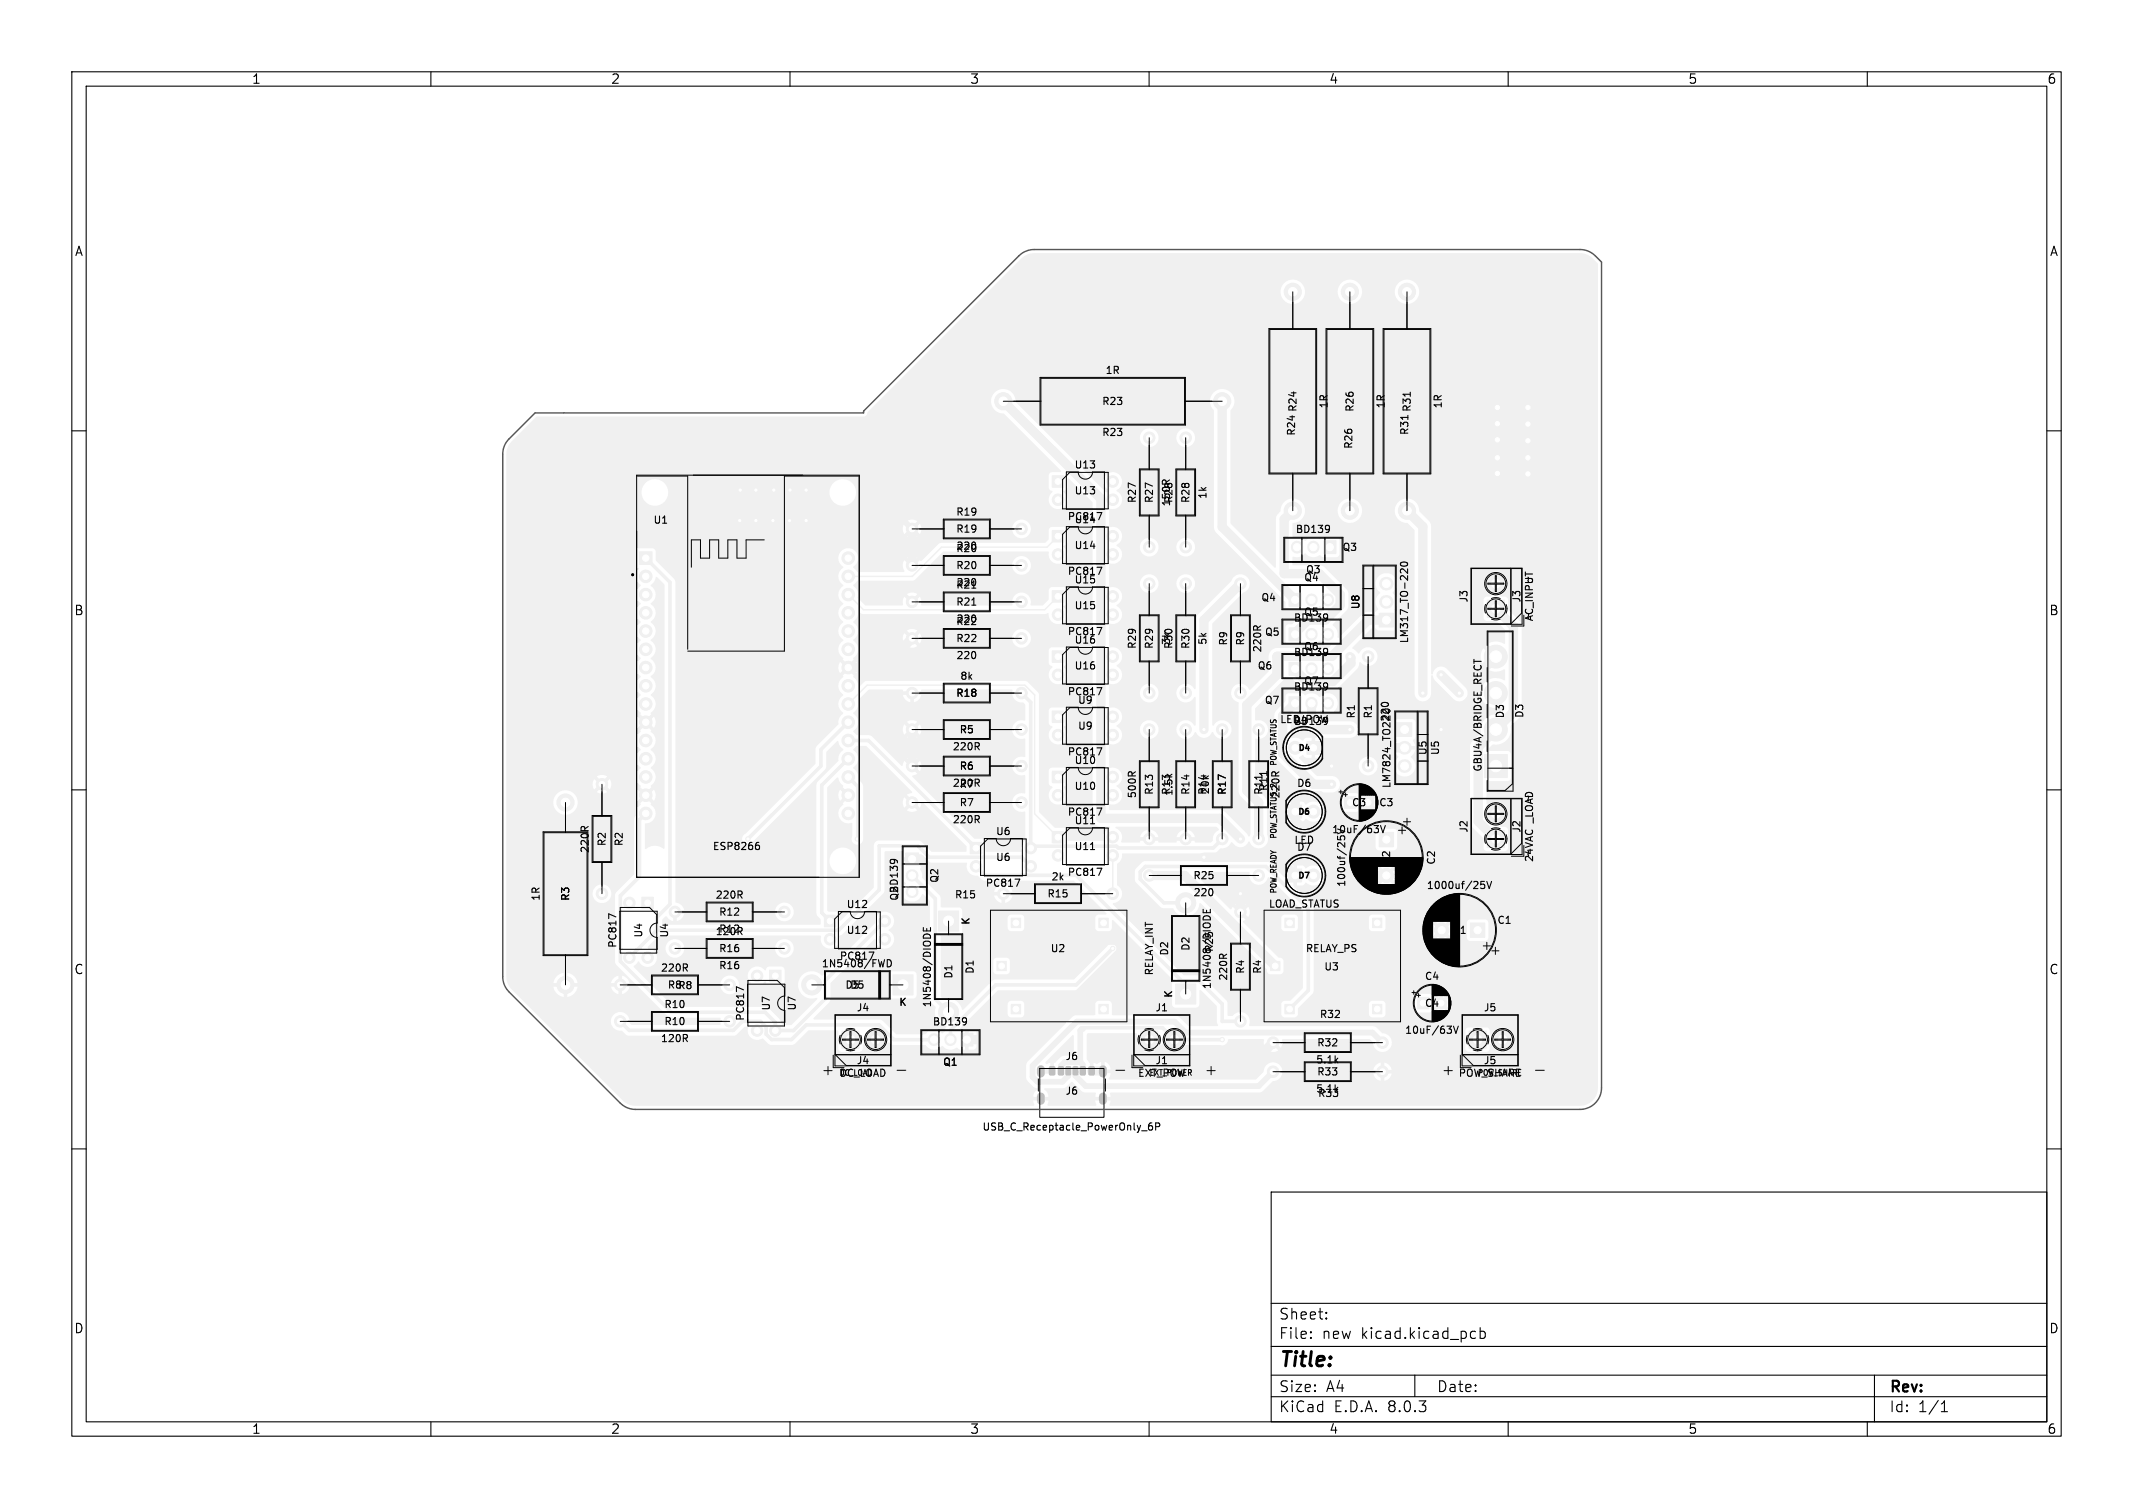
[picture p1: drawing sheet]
<svg xmlns="http://www.w3.org/2000/svg" width="297mm" height="210mm" viewBox="0 0 297 210" stroke-linecap="round" stroke-linejoin="round" font-family="sans-serif">
<defs><g id="words">
<text font-size="2.8" x="178" y="190.9">Title:</text>
<g font-size="2.1">
<text x="114.3" y="149.9">+</text>
<text x="167.6" y="149.9">+</text>
<text x="200.7" y="149.9">+</text>
<text x="178" y="184">Sheet:</text>
<text x="178" y="186.7">File:</text>
<text x="184.1" y="186.7">new</text>
<text x="189.6" y="186.7">kicad.kicad_pcb</text>
<text x="178" y="196.9">KiCad</text>
<text x="178" y="194.1">Size:</text>
<text x="184.7" y="194.1">A4</text>
<text x="185.7" y="196.9">E.D.A.</text>
<text x="193.3" y="196.9">8.0.3</text>
<text x="200" y="194.1">Date:</text>
<text x="263" y="194.3">Rev:</text>
<text x="263" y="196.9">Id:</text>
<text x="267.1" y="196.9">1/1</text>
</g>
<g font-size="1.8">
<text x="35" y="11.9">1</text>
<text x="85" y="11.9">2</text>
<text x="135" y="11.9">3</text>
<text x="185" y="11.9">4</text>
<text x="235" y="11.9">5</text>
<text x="285" y="11.9">6</text>
<text x="10.3" y="35.9">A</text>
<text x="285.4" y="35.9">A</text>
<text x="10.3" y="85.9">B</text>
<text x="285.3" y="85.9">B</text>
<text x="10.3" y="135.9">C</text>
<text x="285.3" y="135.9">C</text>
<text x="10.3" y="185.9">D</text>
<text x="285.3" y="185.9">D</text>
<text x="35" y="199.9">1</text>
<text x="85" y="199.9">2</text>
<text x="135" y="199.9">3</text>
<text x="185" y="199.9">4</text>
<text x="235" y="199.9">5</text>
<text x="285" y="199.9">6</text>
</g>
<g font-size="1.4">
<text x="153.8" y="52.3">1R</text>
<text x="153.4" y="56.6">R23</text>
<text x="185.1" y="57" transform="rotate(-90 185.1 57)">1R</text>
<text x="188.7" y="57.5" transform="rotate(-90 188.7 57.5)">R26</text>
<text x="193" y="57" transform="rotate(-90 193 57)">1R</text>
<text x="201" y="57" transform="rotate(-90 201 57)">1R</text>
<text x="149.5" y="65.4">U13</text>
<text x="153.4" y="60.9">R23</text>
<text x="180.5" y="60.8" transform="rotate(-90 180.5 60.8)">R24 R24</text>
<text x="188.5" y="62.6" transform="rotate(-90 188.5 62.6)">R26</text>
<text x="196.3" y="60.7" transform="rotate(-90 196.3 60.7)">R31 R31</text>
<text x="149.5" y="69">U13</text>
<text x="158.4" y="70.2" transform="rotate(-90 158.4 70.2)">R27</text>
<text x="160.7" y="70.2" transform="rotate(-90 160.7 70.2)">R27</text>
<text x="163.1" y="70.6" transform="rotate(-90 163.1 70.6)">150R</text>
<text x="163.5" y="70.2" transform="rotate(-90 163.5 70.2)">R28</text>
<text x="165.8" y="70.2" transform="rotate(-90 165.8 70.2)">R28</text>
<text x="168.2" y="69.6" transform="rotate(-90 168.2 69.6)">1k</text>
<text x="90.9" y="73.1">U1</text>
<text x="133" y="77.1">R20</text>
<text x="133" y="72">R19</text>
<text x="133" y="74.4">R19</text>
<text x="133.1" y="76.8">220</text>
<text x="148.6" y="72.6">PC817</text>
<text x="149.5" y="73.1">U14</text>
<text x="149.5" y="76.7">U14</text>
<text x="180.3" y="74.4">BD139</text>
<text x="186.8" y="76.9">Q3</text>
<text x="133" y="82.2">R21</text>
<text x="133" y="79.5">R20</text>
<text x="133.1" y="81.8">220</text>
<text x="148.6" y="80.3">PC817</text>
<text x="149.5" y="81.5">U15</text>
<text x="175.5" y="83.9">Q4</text>
<text x="181.5" y="81.1">Q4</text>
<text x="181.8" y="80">Q3</text>
<text x="213.4" y="81.3" transform="rotate(-90 213.4 81.3)">~</text>
<text x="133" y="87.3">R22</text>
<text x="133" y="89.6">R22</text>
<text x="133" y="84.5">R21</text>
<text x="133.1" y="86.9">220</text>
<text x="148.6" y="88.7">PC817</text>
<text x="149.5" y="89.8">U16</text>
<text x="149.5" y="85.1">U15</text>
<text x="163.1" y="89.9" transform="rotate(-90 163.1 89.9)">3k</text>
<text x="168.2" y="89.9" transform="rotate(-90 168.2 89.9)">5k</text>
<text x="176" y="88.7">Q5</text>
<text x="180.1" y="86.8">BD139</text>
<text x="181.5" y="85.9">Q5</text>
<text x="189.5" y="84.9" transform="rotate(-90 189.5 84.9)">U8</text>
<text x="196.3" y="89.7" transform="rotate(-90 196.3 89.7)">LM317_TO-220</text>
<text x="204.5" y="84" transform="rotate(-90 204.5 84)">J3</text>
<text x="211.9" y="84" transform="rotate(-90 211.9 84)">J3</text>
<text x="213.4" y="86.4" transform="rotate(-90 213.4 86.4)">~</text>
<text x="213.7" y="86.6" transform="rotate(-90 213.7 86.6)">AC_INPUT</text>
<text x="133.1" y="92">220</text>
<text x="133.6" y="94.9">8k</text>
<text x="149.5" y="93.4">U16</text>
<text x="158.4" y="90.5" transform="rotate(-90 158.4 90.5)">R29</text>
<text x="160.7" y="90.5" transform="rotate(-90 160.7 90.5)">R29</text>
<text x="163.5" y="90.5" transform="rotate(-90 163.5 90.5)">R30</text>
<text x="165.8" y="90.5" transform="rotate(-90 165.8 90.5)">R30</text>
<text x="171.1" y="90" transform="rotate(-90 171.1 90)">R9</text>
<text x="173.4" y="90" transform="rotate(-90 173.4 90)">R9</text>
<text x="175" y="93.4">Q6</text>
<text x="175.8" y="91" transform="rotate(-90 175.8 91)">220R</text>
<text x="180.1" y="91.6">BD139</text>
<text x="181.5" y="95.5">Q7</text>
<text x="181.5" y="90.7">Q6</text>
<text x="133" y="97.2">R18</text>
<text x="148.6" y="97">PC817</text>
<text x="150" y="98.2">U9</text>
<text x="150" y="101.8">U9</text>
<text x="176" y="98.2">Q7</text>
<text x="178.2" y="100.9">LED_POW</text>
<text x="180" y="101">D4</text>
<text x="180.1" y="101.2">BD139</text>
<text x="180.1" y="96.4">BD139</text>
<text x="188.9" y="100.2" transform="rotate(-90 188.9 100.2)">R1</text>
<text x="191.2" y="100.2" transform="rotate(-90 191.2 100.2)">R1</text>
<text x="193.6" y="100.6" transform="rotate(-90 193.6 100.6)">220</text>
<text x="209.6" y="100.1" transform="rotate(-90 209.6 100.1)">D3</text>
<text x="212.3" y="100.1" transform="rotate(-90 212.3 100.1)">D3</text>
<text x="132.6" y="104.7">220R</text>
<text x="133.5" y="102.3">R5</text>
<text x="133.5" y="107.4">R6</text>
<text x="148.6" y="105.4">PC817</text>
<text x="149.5" y="106.6">U10</text>
<text x="198.8" y="105.3" transform="rotate(-90 198.8 105.3)">U5</text>
<text x="200.6" y="105.3" transform="rotate(-90 200.6 105.3)">U5</text>
<text x="206.5" y="107.6" transform="rotate(-90 206.5 107.6)">GBU4A/BRIDGE_RECT</text>
<text x="132.6" y="109.8">220R</text>
<text x="133.5" y="109.9">R7</text>
<text x="133.5" y="112.5">R7</text>
<text x="148.6" y="113.8">PC817</text>
<text x="149.5" y="110.2">U10</text>
<text x="158.4" y="111.3" transform="rotate(-90 158.4 111.3)">500R</text>
<text x="160.7" y="110.8" transform="rotate(-90 160.7 110.8)">R13</text>
<text x="163.1" y="110.8" transform="rotate(-90 163.1 110.8)">R13</text>
<text x="165.8" y="110.8" transform="rotate(-90 165.8 110.8)">R14</text>
<text x="168.2" y="110.8" transform="rotate(-90 168.2 110.8)">R14</text>
<text x="168.5" y="110.7" transform="rotate(-90 168.5 110.7)">20k</text>
<text x="170.9" y="110.8" transform="rotate(-90 170.9 110.8)">R17</text>
<text x="176" y="110.8" transform="rotate(-90 176 110.8)">R11</text>
<text x="176.7" y="110.3" transform="rotate(-90 176.7 110.3)">R11</text>
<text x="178.4" y="111.3" transform="rotate(-90 178.4 111.3)">220R</text>
<text x="180.5" y="109.8">D6</text>
<text x="188.1" y="112.5">C3</text>
<text x="191.9" y="112.5">C3</text>
<text x="193.8" y="109.9" transform="rotate(-90 193.8 109.9)">LM7824_TO220</text>
<text x="213.4" y="111.8" transform="rotate(-90 213.4 111.8)">~</text>
<text x="82.2" y="118.9" transform="rotate(-90 82.2 118.9)">220R</text>
<text x="84.5" y="117.9" transform="rotate(-90 84.5 117.9)">R2</text>
<text x="86.9" y="117.9" transform="rotate(-90 86.9 117.9)">R2</text>
<text x="99.2" y="118.6">ESP8266</text>
<text x="132.6" y="114.9">220R</text>
<text x="138.6" y="116.5">U6</text>
<text x="149.5" y="115">U11</text>
<text x="149.5" y="118.6">U11</text>
<text x="180.1" y="117.7">LED</text>
<text x="180.5" y="118.7">D7</text>
<text x="185.4" y="116.2">10uF/63V</text>
<text x="204.5" y="116.1" transform="rotate(-90 204.5 116.1)">J2</text>
<text x="211.9" y="116.1" transform="rotate(-90 211.9 116.1)">J2</text>
<text x="213.4" y="119.4" transform="rotate(-90 213.4 119.4)">~</text>
<text x="213.7" y="114.5" transform="rotate(-90 213.7 114.5)">_LOAD</text>
<text x="75.3" y="125.6" transform="rotate(-90 75.3 125.6)">1R</text>
<text x="79.5" y="125.6" transform="rotate(-90 79.5 125.6)">R3</text>
<text x="99.5" y="125.4">220R</text>
<text x="125.2" y="124.5" transform="rotate(-90 125.2 124.5)">BD139</text>
<text x="125.3" y="125.5" transform="rotate(-90 125.3 125.5)">Q2</text>
<text x="130.8" y="123" transform="rotate(-90 130.8 123)">Q2</text>
<text x="132.9" y="125.3">R15</text>
<text x="137.2" y="123.7">PC817</text>
<text x="138.6" y="120.1">U6</text>
<text x="145.7" y="125.2">R15</text>
<text x="146.3" y="122.8">2k</text>
<text x="148.6" y="122.2">PC817</text>
<text x="166.1" y="122.6">R25</text>
<text x="166.1" y="125">220</text>
<text x="187.5" y="123.6" transform="rotate(-90 187.5 123.6)">100uf/25V</text>
<text x="193.8" y="120.5" transform="rotate(-90 193.8 120.5)">C2</text>
<text x="198.6" y="124">1000uf/25V</text>
<text x="200" y="120.5" transform="rotate(-90 200 120.5)">C2</text>
<text x="213.7" y="120.1" transform="rotate(-90 213.7 120.1)">24VAC</text>
<text x="89.6" y="130.7" transform="rotate(-90 89.6 130.7)">U4</text>
<text x="93.2" y="130.7" transform="rotate(-90 93.2 130.7)">U4</text>
<text x="99.5" y="130.4">120R</text>
<text x="100" y="130.1">R12</text>
<text x="100" y="127.7">R12</text>
<text x="117.8" y="126.7">U12</text>
<text x="117.8" y="130.3">U12</text>
<text x="135.2" y="128.9" transform="rotate(-90 135.2 128.9)">K</text>
<text x="176.6" y="126.6">LOAD_STATUS</text>
<text x="202.1" y="130.3">C1</text>
<text x="208.4" y="128.9">C1</text>
<text x="86" y="132.1" transform="rotate(-90 86 132.1)">PC817</text>
<text x="91.9" y="135.5">220R</text>
<text x="92.9" y="137.9">R8R8</text>
<text x="100" y="135.2">R16</text>
<text x="100" y="132.8">R16</text>
<text x="114.3" y="134.9">1N5408/FWD</text>
<text x="116.8" y="133.9">PC817</text>
<text x="117.6" y="137.9">D5</text>
<text x="118.3" y="137.9">D5</text>
<text x="132.8" y="136.4" transform="rotate(-90 132.8 136.4)">D1</text>
<text x="135.8" y="135.7" transform="rotate(-90 135.8 135.7)">D1</text>
<text x="146.2" y="132.8">U2</text>
<text x="160.7" y="135.9" transform="rotate(-90 160.7 135.9)">RELAY_INT</text>
<text x="162.9" y="133.2" transform="rotate(-90 162.9 133.2)">D2</text>
<text x="165.8" y="132.5" transform="rotate(-90 165.8 132.5)">D2</text>
<text x="168.8" y="137.8" transform="rotate(-90 168.8 137.8)">1N5408/DIODE</text>
<text x="169.1" y="132.7" transform="rotate(-90 169.1 132.7)">R25</text>
<text x="171.1" y="136.7" transform="rotate(-90 171.1 136.7)">220R</text>
<text x="173.4" y="135.7" transform="rotate(-90 173.4 135.7)">R4</text>
<text x="175.8" y="135.7" transform="rotate(-90 175.8 135.7)">R4</text>
<text x="181.7" y="132.8">RELAY_PS</text>
<text x="184.3" y="135.3">U3</text>
<text x="198.3" y="136.7">C4</text>
<text x="92.4" y="140.6">R10</text>
<text x="92.4" y="143">R10</text>
<text x="103.8" y="142.3" transform="rotate(-90 103.8 142.3)">PC817</text>
<text x="107.4" y="140.8" transform="rotate(-90 107.4 140.8)">U7</text>
<text x="111" y="140.8" transform="rotate(-90 111 140.8)">U7</text>
<text x="119.2" y="141">J4</text>
<text x="125.1" y="140.3">K</text>
<text x="129.8" y="143">BD139</text>
<text x="129.8" y="140.4" transform="rotate(-90 129.8 140.4)">1N5408/DIODE</text>
<text x="160.8" y="141">J1</text>
<text x="163.4" y="139.1" transform="rotate(-90 163.4 139.1)">K</text>
<text x="183.7" y="142">R32</text>
<text x="198.3" y="140.4">C4</text>
<text x="206.5" y="141">J5</text>
<text x="91.9" y="145.3">120R</text>
<text x="119.2" y="148.4">J4</text>
<text x="131.2" y="148.6">Q1</text>
<text x="148.3" y="147.8">J6</text>
<text x="160.8" y="148.4">J1</text>
<text x="183.2" y="148.3">5.1k</text>
<text x="183.3" y="150">R33</text>
<text x="183.3" y="145.9">R32</text>
<text x="195.5" y="144.2">10uF/63V</text>
<text x="206.5" y="148.4">J5</text>
<text x="116.8" y="150.2">DC_LOAD</text>
<text x="148.3" y="152.6">J6</text>
<text x="158.4" y="150.2">EXT_POW</text>
<text x="183.2" y="152.3">5.1k</text>
<text x="183.4" y="153">R33</text>
<text x="203" y="150.2">POW_SHARE</text>
<text x="136.7" y="157.6">USB_C_Receptacle_PowerOnly_6P</text>
</g>
<g font-size="1.1">
<text x="177.8" y="106.7" transform="rotate(-90 177.8 106.7)">POW_STATUS</text>
<text x="180.6" y="104.8">D4</text>
<text x="180.6" y="113.7">D6</text>
<text x="177.8" y="116.8" transform="rotate(-90 177.8 116.8)">POW_STATUS_2</text>
<text x="177.8" y="124.5" transform="rotate(-90 177.8 124.5)">POW_READY</text>
<text x="180.6" y="122.6">D7</text>
<text x="160" y="149.9">EXT_POWER</text>
<text x="205.7" y="149.9">POW_SHARE</text>
</g>
</g></defs>
<g fill="#f0f0f0" stroke="#f0f0f0" stroke-width=".14">
<path d="M89 76.8h1.8v1.8h-1.8z"/>
<path d="M117.2 143.6h2.4v2.4h-2.4z"/>
<path d="M114.8 127.5h1.6v1.6h-1.6z"/>
<path d="M146.5 99h1.6v1.6h-1.6z"/>
<path d="M192 85.4h2v1.9h-2z"/>
<path d="M179.4 112.1h1.8v1.8h-1.8z"/>
<path d="M179.5 97h1.7v1.8h-1.7z"/>
<path d="M206.7 105.1h3.2v3.2h-3.2z"/>
<path d="M194.6 100.6h2v2h-2z"/>
<path d="M179.5 87.4h1.7v1.8h-1.7z"/>
<path d="M146.5 73.9h1.6v1.6h-1.6z"/>
<path d="M146.5 82.3h1.6v1.6h-1.6z"/>
<path d="M146.5 115.8h1.6v1.6h-1.6z"/>
<path d="M146.5 66.3h1.6v1.6h-1.6z"/>
<path d="M187.2 111h1.6v1.6h-1.6z"/>
<path d="M158.8 143.6h2.4v2.4h-2.4z"/>
<path d="M179.5 92.2h1.7v1.8h-1.7z"/>
<path d="M146.5 90.6h1.6v1.6h-1.6z"/>
<path d="M140.8 127.9h1.3v1.3h-1.3z"/>
<path d="M138.8 133.9h1.3v1.3h-1.3z"/>
<path d="M140.8 139.9h1.3v1.3h-1.3z"/>
<path d="M153 139.9h1.3v1.3h-1.3z"/>
<path d="M153 127.9h1.3v1.3h-1.3z"/>
<path d="M182 103.2h1.8v1.8h-1.8z"/>
<path d="M178.9 127.9h1.3v1.3h-1.3z"/>
<path d="M176.9 133.9h1.3v1.3h-1.3z"/>
<path d="M178.9 139.9h1.3v1.3h-1.3z"/>
<path d="M191.1 139.9h1.3v1.3h-1.3z"/>
<path d="M191.1 127.9h1.3v1.3h-1.3z"/>
<path d="M179.4 121h1.8v1.8h-1.8z"/>
<path d="M179.5 82.6h1.7v1.8h-1.7z"/>
<path d="M107.2 135.1h1.6v1.6h-1.6z"/>
<path d="M130.7 126.9h2.8v2.8h-2.8z"/>
<path d="M184.3 75.3h1.7v1.8h-1.7z"/>
<path d="M192 115.9h2v2h-2z"/>
<path d="M204.7 128.5h2v2h-2z"/>
<path d="M207.1 83.6h2.4v2.4h-2.4z"/>
<path d="M133.8 143.9h1.7v1.8h-1.7z"/>
<path d="M126.1 118.8h1.8v1.7h-1.8z"/>
<path d="M89.4 124.9h1.6v1.6h-1.6z"/>
<path d="M197.4 138.9h1.6v1.6h-1.6z"/>
<path d="M135.1 117.3h1.6v1.6h-1.6z"/>
<path d="M148.5 148.6l.4-.1 .2 .1v.9l-.1 .2h-.4l-.2-.1z"/>
<path d="M150.4 148.6l.6-.1 .1 .1 .1 .9-.2 .2h-.4l-.2-.1z"/>
<path d="M151.7 148.6l.5-.1 .2 .1v.9l-.1 .2h-.5l-.2-.1z"/>
<path d="M149.5 148.6l.4-.1 .2 .1v.9l-.1 .2h-.4l-.2-.1z"/>
<path d="M147.4 148.6l.5-.1 .2 .1v.9l-.1 .2h-.5l-.1-.1z"/>
<path d="M146.2 148.6l.5-.1 .2 .1v.9l-.1 .2h-.5l-.2-.1z"/>
<path d="M124.3 135.8h2.8v2.8h-2.8z"/>
<path d="M204.5 143.6h2.4v2.4h-2.4z"/>
<path d="M146.5 107.4h1.6v1.6h-1.6z"/>
<path d="M207.1 115.6h2.4v2.4h-2.4z"/>
<path d="M163.7 137h2.8v2.8h-2.8z"/>
<circle cx="109.2" cy="132.1" r=".8"/>
<circle cx="94" cy="132.1" r=".8"/>
<circle cx="89.9" cy="80.3" r=".88"/>
<circle cx="89.9" cy="82.8" r=".88"/>
<circle cx="89.9" cy="85.3" r=".88"/>
<circle cx="89.9" cy="87.9" r=".88"/>
<circle cx="89.9" cy="90.4" r=".88"/>
<circle cx="89.9" cy="93" r=".88"/>
<circle cx="89.9" cy="95.5" r=".88"/>
<circle cx="89.9" cy="98" r=".88"/>
<circle cx="89.9" cy="100.6" r=".88"/>
<circle cx="89.9" cy="103.1" r=".88"/>
<circle cx="89.9" cy="105.7" r=".88"/>
<circle cx="89.9" cy="108.2" r=".88"/>
<circle cx="89.9" cy="110.7" r=".88"/>
<circle cx="89.9" cy="113.3" r=".88"/>
<circle cx="118.1" cy="113.3" r=".88"/>
<circle cx="118.1" cy="110.7" r=".88"/>
<circle cx="118.1" cy="108.2" r=".88"/>
<circle cx="118.1" cy="105.7" r=".88"/>
<circle cx="118.1" cy="103.1" r=".88"/>
<circle cx="118.1" cy="100.6" r=".88"/>
<circle cx="118.1" cy="98" r=".88"/>
<circle cx="118.1" cy="95.5" r=".88"/>
<circle cx="118.1" cy="93" r=".88"/>
<circle cx="118.1" cy="90.4" r=".88"/>
<circle cx="118.1" cy="87.9" r=".88"/>
<circle cx="118.1" cy="85.3" r=".88"/>
<circle cx="118.1" cy="82.8" r=".88"/>
<circle cx="118.1" cy="80.3" r=".88"/>
<circle cx="118.1" cy="77.7" r=".88"/>
<circle cx="109.2" cy="127" r=".8"/>
<circle cx="94" cy="127" r=".8"/>
<circle cx="160" cy="101.6" r=".8"/>
<circle cx="160" cy="116.8" r=".8"/>
<circle cx="121.9" cy="144.8" r="1.2"/>
<circle cx="127" cy="88.9" r=".8"/>
<circle cx="142.2" cy="88.9" r=".8"/>
<circle cx="115.6" cy="130.8" r=".8"/>
<circle cx="123.2" cy="130.8" r=".8"/>
<circle cx="123.2" cy="128.3" r=".8"/>
<circle cx="147.3" cy="102.4" r=".8"/>
<circle cx="154.9" cy="102.4" r=".8"/>
<circle cx="154.9" cy="99.8" r=".8"/>
<circle cx="172.7" cy="127" r=".8"/>
<circle cx="172.7" cy="142.2" r=".8"/>
<circle cx="182.9" cy="113" r=".9"/>
<circle cx="170.2" cy="55.9" r="1.2"/>
<circle cx="139.7" cy="55.9" r="1.2"/>
<circle cx="127" cy="101.6" r=".8"/>
<circle cx="142.2" cy="101.6" r=".8"/>
<circle cx="208.3" cy="101.6" r="1.6"/>
<circle cx="208.3" cy="96.5" r="1.6"/>
<circle cx="208.3" cy="91.4" r="1.6"/>
<circle cx="170.2" cy="101.6" r=".8"/>
<circle cx="170.2" cy="116.8" r=".8"/>
<circle cx="165.1" cy="101.6" r=".8"/>
<circle cx="165.1" cy="116.8" r=".8"/>
<circle cx="160" cy="76.2" r=".8"/>
<circle cx="160" cy="61" r=".8"/>
<circle cx="78.7" cy="111.8" r="1.2"/>
<circle cx="78.7" cy="137.2" r="1.2"/>
<circle cx="127" cy="106.7" r=".8"/>
<circle cx="142.2" cy="106.7" r=".8"/>
<circle cx="142.2" cy="96.5" r=".8"/>
<circle cx="127" cy="96.5" r=".8"/>
<circle cx="127" cy="78.7" r=".8"/>
<circle cx="142.2" cy="78.7" r=".8"/>
<circle cx="172.7" cy="96.5" r=".8"/>
<circle cx="172.7" cy="81.3" r=".8"/>
<circle cx="160" cy="121.9" r=".8"/>
<circle cx="175.3" cy="121.9" r=".8"/>
<circle cx="188" cy="71.1" r="1.2"/>
<circle cx="188" cy="40.6" r="1.2"/>
<circle cx="147.3" cy="77.2" r=".8"/>
<circle cx="154.9" cy="77.2" r=".8"/>
<circle cx="154.9" cy="74.7" r=".8"/>
<circle cx="175.3" cy="116.8" r=".8"/>
<circle cx="175.3" cy="101.6" r=".8"/>
<circle cx="177.3" cy="149.2" r=".8"/>
<circle cx="192.5" cy="149.2" r=".8"/>
<circle cx="165.1" cy="96.5" r=".8"/>
<circle cx="165.1" cy="81.3" r=".8"/>
<circle cx="127" cy="83.8" r=".8"/>
<circle cx="142.2" cy="83.8" r=".8"/>
<circle cx="147.3" cy="85.6" r=".8"/>
<circle cx="154.9" cy="85.6" r=".8"/>
<circle cx="154.9" cy="83.1" r=".8"/>
<circle cx="147.3" cy="119.1" r=".8"/>
<circle cx="154.9" cy="119.1" r=".8"/>
<circle cx="154.9" cy="116.6" r=".8"/>
<circle cx="147.3" cy="69.6" r=".8"/>
<circle cx="154.9" cy="69.6" r=".8"/>
<circle cx="154.9" cy="67.1" r=".8"/>
<circle cx="190.5" cy="106.7" r=".8"/>
<circle cx="190.5" cy="91.4" r=".8"/>
<circle cx="177.3" cy="145.2" r=".8"/>
<circle cx="192.5" cy="145.2" r=".8"/>
<circle cx="83.8" cy="109.2" r=".8"/>
<circle cx="83.8" cy="124.5" r=".8"/>
<circle cx="190.5" cy="111.8" r=".8"/>
<circle cx="127" cy="111.8" r=".8"/>
<circle cx="142.2" cy="111.8" r=".8"/>
<circle cx="163.5" cy="144.8" r="1.2"/>
<circle cx="147.3" cy="94" r=".8"/>
<circle cx="154.9" cy="94" r=".8"/>
<circle cx="154.9" cy="91.4" r=".8"/>
<circle cx="154.9" cy="124.5" r=".8"/>
<circle cx="139.7" cy="124.5" r=".8"/>
<circle cx="180.3" cy="104.1" r=".9"/>
<circle cx="182.9" cy="121.9" r=".9"/>
<circle cx="105.4" cy="135.9" r=".8"/>
<circle cx="105.4" cy="143.5" r=".8"/>
<circle cx="108" cy="143.5" r=".8"/>
<circle cx="165.1" cy="76.2" r=".8"/>
<circle cx="165.1" cy="61" r=".8"/>
<circle cx="132.1" cy="141" r="1.4"/>
<circle cx="193" cy="121.9" r="1"/>
<circle cx="200.7" cy="129.5" r="1"/>
<circle cx="195.9" cy="71.1" r="1.2"/>
<circle cx="195.9" cy="40.6" r="1.2"/>
<circle cx="208.3" cy="81.3" r="1.2"/>
<circle cx="127" cy="73.7" r=".8"/>
<circle cx="142.2" cy="73.7" r=".8"/>
<circle cx="86.4" cy="142.2" r=".8"/>
<circle cx="101.6" cy="142.2" r=".8"/>
<circle cx="87.6" cy="125.7" r=".8"/>
<circle cx="87.6" cy="133.4" r=".8"/>
<circle cx="90.2" cy="133.4" r=".8"/>
<circle cx="200.7" cy="139.7" r=".8"/>
<circle cx="135.9" cy="120.6" r=".8"/>
<circle cx="143.5" cy="120.6" r=".8"/>
<circle cx="143.5" cy="118.1" r=".8"/>
<circle cx="101.6" cy="137.2" r=".8"/>
<circle cx="86.4" cy="137.2" r=".8"/>
<circle cx="160" cy="96.5" r=".8"/>
<circle cx="160" cy="81.3" r=".8"/>
<circle cx="180" cy="71.1" r="1.2"/>
<circle cx="180" cy="40.6" r="1.2"/>
<circle cx="113" cy="137.2" r="1.4"/>
<circle cx="209.2" cy="144.8" r="1.2"/>
<circle cx="147.3" cy="110.7" r=".8"/>
<circle cx="154.9" cy="110.7" r=".8"/>
<circle cx="154.9" cy="108.2" r=".8"/>
<circle cx="208.3" cy="113.3" r="1.2"/>
<circle cx="165.1" cy="125.7" r="1.4"/>
<circle cx="107.7" cy="68.3" r=".3"/>
<circle cx="200.7" cy="101.6" r=".3"/>
<circle cx="212.8" cy="61.4" r=".45"/>
<circle cx="109.9" cy="72.5" r=".3"/>
<circle cx="172.7" cy="124.5" r=".3"/>
<circle cx="212.7" cy="63.8" r=".45"/>
<circle cx="107.6" cy="72.5" r=".3"/>
<circle cx="208.5" cy="56.8" r=".45"/>
<circle cx="110" cy="68.3" r=".3"/>
<circle cx="212.7" cy="59.1" r=".45"/>
<circle cx="212.7" cy="56.8" r=".45"/>
<circle cx="208.5" cy="65.9" r=".45"/>
<circle cx="212.7" cy="66" r=".45"/>
<circle cx="105.2" cy="72.5" r=".3"/>
<circle cx="208.5" cy="61.2" r=".45"/>
<circle cx="103" cy="72.5" r=".3"/>
<circle cx="105.2" cy="68.3" r=".3"/>
<circle cx="112.2" cy="72.5" r=".3"/>
<circle cx="208.5" cy="63.8" r=".45"/>
<circle cx="185.4" cy="106.7" r=".3"/>
<circle cx="167.6" cy="119.4" r=".3"/>
<circle cx="208.5" cy="59" r=".45"/>
<circle cx="112.2" cy="68.3" r=".3"/>
<circle cx="103.1" cy="68.3" r=".3"/>
<circle cx="188" cy="101.6" r=".3"/>
<circle cx="203.2" cy="96.5" r=".3"/>
<circle cx="200.7" cy="94" r=".3"/>
<circle cx="170.2" cy="144.8" r=".3"/>
<circle cx="172.7" cy="116.8" r=".3"/>
<circle cx="154.9" cy="132.1" r=".3"/>
<circle cx="188" cy="91.4" r=".3"/>
<circle cx="185.4" cy="109.2" r=".3"/>
<circle cx="198.1" cy="96.5" r=".3"/>
<circle cx="167.6" cy="101.6" r=".3"/>
<circle cx="104.1" cy="116.8" r=".3"/>
<circle cx="119.4" cy="116.8" r=".3"/>
</g>
<path d="M193 83.8h.1M193 81.3h.1M195.5 104.1h.1M195.5 106.7h.1" fill="none" stroke="#f0f0f0" stroke-width="1.9"/>
<g fill="none" stroke="#f0f0f0" stroke-width="1.7">
<path d="M180.6 76.2h.1M182.9 76.2h.1M182.6 83.5v.1M182.6 88.3v.1M182.6 93.1v.1M182.6 97.9v.1M184.9 83.5v.1M184.9 88.3v.1M184.9 93.1v.1M184.9 97.9v.1M127 121.9h.1M127 124.2h.1"/>
<path d="M130.1 144.7v.1M132.3 144.7v.1"/>
</g>
<path d="M144.9 148.9v.6M144.9 152.7v.6M153.6 148.9v.6M153.6 152.7v.6" fill="none" stroke="#f0f0f0" stroke-width="1.1"/>
<g fill="none" stroke="#f0f0f0" stroke-width="1.3">
<path d="M139.7 55.9l13.6 13.6v44.5h16.6l2.8 2.8M170.2 55.9v17.5l10.1 10.1M127 73.7v5M180 71.1l-1.2 1.2v7.6h4.9l2.9 2.9v1.5l-2.1 2.1h-2.4l-1.8 1.8v.1M188 71.1l.1 .2M195.9 71.1l2.2 2.2v23.2M127 88.9l-4.1 4.1h-4.8M172.7 81.3l-5.1 5.1v15.2M180.3 97.9l-1.7 1.8v5.2l4.3 4.3h2.5M182.6 97.9v2.2M188 91.4l.1 .2v.8l-2.5 2.5h-3.7l-1.6-1.6v-.2M193 86.4h-2.5l-5 5h-7.6l-.1 2.6-4.2 4.2v11.9l1.7 1.7v5"/>
<path d="M200.7 94l2.5 2.5M208.3 91.4l-2.5 2.5v2.5l-5.1 5.2M208.3 84.8l2.4 2.4v11.9l-4.9 5v10.3l2.5 2.4M127 119.6h1.1l11.3 11.3h16l.7 .7v1l-12.2 12.2h-9.3M127 101.6v5.1M167.6 119.4h10.2l2.5 2.5M182.9 104.1h12.7M184.1 101.6h3.9M185.4 106.7h1.2l3.9 3.9v2.3l-1.4 1.4h-1.9l-3.4-3.5h-3.5v3.5l7.7 7.6h5M160 121.9h5l12.6 12.6M172.7 124.5v2.5M152 149.1h1.5l.1 .1"/>
<path d="M177.3 145.2l-1.7 1.6h-13.5l-2.1-2-2 2h-4.4"/>
</g>
<path d="M112.2 68.3l2-2h5.5l7.3 7.4M212.7 66l-6.6 6.7v16.5l2.2 2.2M146.5 149.1h-1.5l-.1 .1M149.8 149.1v.7l1.4 1.4h24.1l2-2M150.4 147.9h-2.2l-.5 .5v.7M150.4 147.9l.4 .3v.9M150.8 143.3h-.1l-.3 .2v4.4M192.5 145.2l-1.4-1.4h-26l-1.5-1.5h-13.7l-6.1 6.1v1.6l.7 .6h3.4l.9-.8v-.7" fill="none" stroke="#f0f0f0" stroke-width=".8"/>
<g fill="none" stroke="#f0f0f0" stroke-width=".5">
<path d="M89.9 77.7l3.4 3.4v44.8l-1.9 1.9v1.7M142.2 96.5l1.3 1.3v20.3l.3-.3h11.7l.2 .3h13.2l1.3-1.3M89.9 113.3l-.9 .9v7.9l-2.6 2.6v9.2l7.1 7.1h13l1.5 1.4v1.1h2.5l4.4-4.4v-2.5l8.3-8.3M118.1 100.6l-3.8 3.8v2.3l-10.2 10.1M118.1 105.7l-3.7 3.6v17.8l1.2 1.2M118.1 103.1h2.8l15 15M118.1 108.2l1.3 1.3v7.3M91.4 129.5l-3.8 3.9M127 121.9l3.2 3.3v13.9l1.9 1.9M135.9 120.6l1.3 1.3h12.6l14.7 14.7h2.4l3.3 3.2v2.4h2.5M143.5 120.6l-1.2-1.2h-12.9l-1.6-1.6h-5.4v6.1l-5.6 5.6h-25.4M154.9 132.1l-5 5.1h-11.3l-6.3 6.3v1.3"/>
<path d="M165.1 125.7h-3l-3.3-3.3v-1l.7-.7h16.8l5.9 5.9v11.3l-2.6 2.6M86.4 142.2l1.2 1.3h14.5l1.3-1.3h2.5l.8 .8v1l.7 .8h2.8l2.1-2.1h10.1l2.1 2.1h5.6M150.8 143.1h11.1l1.6 1.7h6.7"/>
</g>
<path d="M147.3 74.7l-1.5 1.5h-14.7l-4.1 4.1h-8.9M118.1 98l2.6-2.6h22l1.4 1.4v16.5l3.2 3.3M118.1 82.8l2.1 2.1h25.3l1.8-1.8M154.9 119.1v5.4" fill="none" stroke="#f0f0f0" stroke-width=".2"/>
<g fill="#f0f0f0">
<path d="M180.5 99.4h.9l.1 .8 .1 .5 1.8 1.9v.1h-.3v1.1l-.2-.1-.3 .1v-1.1h-.7l-.3 .2-.1 .2h-.2a1.72 1.72 0 0 0-1.5-.3l-.1-2.6z"/>
<path d="M74.7 58h45.6l.4-.2 .1-.4 16.8-16.8h40.7a1.71 1.71 0 0 0 1.7 1.7 1.71 1.71 0 0 0 1.7-1.7h4.6v.3a1.71 1.71 0 0 0 1.8 1.4 1.71 1.71 0 0 0 1.6-1.7h4.5v.3a1.71 1.71 0 0 0 2.7 1.1 1.71 1.71 0 0 0-.2-2.9 1.71 1.71 0 0 0-2.5 1.5h-4.5l-.1-.2a1.71 1.71 0 0 0-1.8-1.5 1.71 1.71 0 0 0-1.5 1.7h-4.6v-.2a1.71 1.71 0 0 0-1.8-1.5 1.71 1.71 0 0 0-1.6 1.7h-40.7l4.6-4.6a2.51 2.51 0 0 1 1.8-.7h76a2.54 2.54 0 0 1 1.8 .7l.7 .8v114.7a2.5 2.5 0 0 1-2.5 2.5h-65.4l-.1-.1 .1-.7h-.7v-.4h.7l-.1-.5 .2-.1h20.6l.5-.3 1.4-1.3a1.35 1.35 0 0 0 1.3-1.6h13.7l-.1 .2 .1 .3h-1l.3 .6 .3 .3 .5 .1v-.9h.1h.3v.9l.5-.1 .3-.3 .3-.6h-1l.1-.2-.1-.3h1l-.3-.6-.3-.3-.5-.1v.9h-.1h-.3v-.9l-.5 .1-.3 .3-.3 .6h-12.7a1.32 1.32 0 0 0-1.4-1 1.32 1.32 0 0 0-1.2 1.3l-1.1 1h-20.3l-.1-.1 .2-.4v-.3h-.7v-.6h.7v-.1a1.04 1.04 0 0 0-.8-.9v.8a.3 .3 0 0 0-.5 0v-.8l-.5 .3-.6-.2v.9h1.1v.6l-1.5-.2v-1.3h-.2l-.3-.5v-3.4l.2-.2h6.7l.1 .1v.5h1.2v.5h-1.2v1.1l.3 .3 1.2 .1v-1.2h.5v1.2h1l.3-.2a.9 .9 0 0 0 .1-.8l.1-.1h.1a1.77 1.77 0 0 0 1.6 1.1 1.77 1.77 0 0 0 1.6-1h4.8a.83 .83 0 0 0 1.1-.8h4.9l.1 .1v.6l.2 .5 .7-.7 .1 .3 .2 .1-.7 .7a1.28 1.28 0 0 0 1.5 0l-.7-.7 .2-.1 .2-.3 .6 .7 .2-.5v-.6l.1-.1h12.1l.5 .5a1.32 1.32 0 0 0 1.3 1.3 1.32 1.32 0 0 0 1.3-1.4 1.32 1.32 0 0 0-1.4-1.2l-.3-.4h11.9v2.5l.2 .3 .3 .2h2.5l.3-.2a.9 .9 0 0 0 .1-.8l.1-.1h.1l.3 .4 .8-.8 .3 .3-.8 .8 .2 .2a1.69 1.69 0 0 0 1.9-.2l-.8-.8 .3-.3 .8 .7a1.7 1.7 0 0 0 0-1.9l-.8 .8-.3-.4 .8-.8-.2-.1a1.7 1.7 0 0 0-1.9 .1l.8 .8-.3 .4-.8-.8-.3 .4h-.1l-.1-.9-.4-.2h-2.6l-.2 .1-.2 .3h-11.9l-.4-.4-.5-.2h-17.2l-.1-.1a1.33 1.33 0 0 0-.6-1.7 1.33 1.33 0 0 0-1.7 .4l-.7-.1v-1.7l-.1-.4-3.4-3.3-.4-.2h-2.2l-9.8-9.8v-.2a1.36 1.36 0 0 0 1.2-1.1 1.36 1.36 0 0 0-.7-1.5v-.7h2.5l.2 .4 3.4 3.4 .4 .2h1.3a1.93 1.93 0 0 0 2.2 1.1 1.93 1.93 0 0 0 1.5-1.8h.2l9.2 9.2a.61 .61 0 0 0 .5 .7h1.4l.3-.2 .1-.3v-1.4a.61 .61 0 0 0-.7-.5l-4.9-4.9v-.2l.3-.1-.2-.3h5.2v1.4l.2 .3 .3 .2h1.4l.3-.2 .1-.2v-1.7l-.4-.2h-1.4l-.3 .1-.2 .3h-5.2l-.4-.4 .2-.1 .1-.3 .7 .7 .2-.5v-.4l-.2-.5-.7 .7-.1-.3-.2-.1 .6-.7a1.28 1.28 0 0 0-1.4 0l.7 .7-.2 .1-.2 .3-.7-.7-.1 .3h-.2l-5-5v-.1l.1-.1h7.5l.1 .2a1.31 1.31 0 0 0 1 1.6 1.31 1.31 0 0 0 1.6-1h.1l4.7 4.7v10.7l-1.7 1.7-.9 .1-.3 .2-.1 1.6 .3 .4h1.8l.2-.3v-.9l.6-.6h9.3v1.5l.3 .3 1.6 .1 .3-.2 .1-.2v-1.5l-.1-.3-.3-.1h-1.5l-.2 .1-.2 .3h-9.3l1-.9h14.6v1.7l.1 .3 .3 .1 1.9-.1 .3-.4 .8-.8 .1 .3 .2 .1-.7 .7 .3 .1 .7 .1 .5-.2-.7-.7 .2-.1 .2-.3 .6 .7a1.28 1.28 0 0 0 0-1.4l-.6 .7-.2-.3-.2-.1 .7-.7-.5-.2-.7 .1-.3 .1 .7 .7-.2 .1-.1 .3-.8-.8-.2-.4-.3-.1h-1.7l-.3 .1-.1 .4h-14.6l.5-.5 .1-.4v-10.2h7.7v1.5l.2 .2 .2 .2h1.5l.3-.2h6.4l.1 .5 .2 .4 .8-.7 .3 .3-.7 .8a1.49 1.49 0 0 0 1.7 0l-.7-.8 .3-.3 .8 .7 .2-.4v-.5v-.4l-.2-.4-.8 .7-.3-.3 .5-.6h2.8v2.1l.2 .3 .3 .1h2.1l.3-.1 .1-.3v-2.1l-.1-.3-.3-.2h-2.1a.49 .49 0 0 0-.5 .5h-2.8l.2-.2a1.48 1.48 0 0 0-1.7 0l.7 .8-.3 .3-.8-.7-.2 .4-.1 .4h-6.4l.1-.3v-1.4l-.1-.3-.3-.1h-1.5l-.2 .1-.2 .3h-7.7v-1.3l-.1-.3-2.7-2.7v-1.2l.2 .1 .3-.1v1h.7l.3-.1 .2-.3h.1a1.41 1.41 0 0 0 1.5 .3 1.41 1.41 0 0 0 .9-1.3h7.2l.1 .5 .2 .4 .8-.8 .3 .4-.7 .7a1.48 1.48 0 0 0 1.7 0l-.7-.7 .3-.4 .8 .8 .2-.4v-.7l-.2-.6-.8 .7-.3-.4 .7-.7a1.48 1.48 0 0 0-1.7 0l.7 .7-.3 .4-.8-.7-.2 .3-.1 .5h-7.2a1.47 1.47 0 0 0-.9-1.3 1.47 1.47 0 0 0-1.6 .3l-.5-.4h-.7v1h-.2h-.3v-1l-.9 .1-.3 .3v.8h1.1l-.1 .2 .1 .3h-1.1l-2.2-2.1-.4-.2h-16.9l-.4 .2-.9 .9-.1 1.5h-2.5v-2.1a1.74 1.74 0 0 0 .8-1.5l12.7-.1 .4-.1 .6-.6a1.47 1.47 0 0 0 1.5-.8l.6 .5a1.25 1.25 0 0 0 1.8-.6h.1a1.31 1.31 0 0 0 1.8 .8 1.31 1.31 0 0 0 .6-1.8v-.3h15.1v2.1l.2 .3 .3 .1h2.1l.3-.1 .1-.3v-2.1a.49 .49 0 0 0-.4-.5h-2.1a.49 .49 0 0 0-.5 .5h-15.1v-3.8h2.5v.7h1.1l-.1 .2 .1 .3h-1.1v.7l.2 .3 .2 .1h.8v-1l.2 .1 .3-.1v1h.7l.5-.4a1.44 1.44 0 0 0 2.1 0 1.44 1.44 0 0 0-.1-2 1.44 1.44 0 0 0-2 0l-.5-.4h-.7v1.1l-.2-.1-.3 .1v-1.1l-.9 .1-.3 .4h-2.5v-.6l-.4-.6h10.7v1.8l.1 .2 .3 .2 1.9-.1 .3-.5 .8-.7 .2 .3 .2 .1-.7 .6 .3 .2h.6l.5-.2-.7-.6 .2-.1 .2-.3 .7 .7a1.28 1.28 0 0 0 0-1.5l-.7 .7-.2-.3h-.2l.7-.7-.5-.2h-.6l-.3 .2 .7 .7h-.2l-.2 .3-.8-.7-.1-.4-.4-.1h-1.7l-.3 .1-.1 .3h-10.7l-1.2-1.3v-6.6a.4 .4 0 0 1 .5-.1 1.31 1.31 0 0 0 1.2-1.5 1.31 1.31 0 0 0-1.7-1.1v-.1v-.6h2.6v5.4l.3 .7 4.6 4.5 .5 .2h2.8a1.15 1.15 0 0 0 1-1.2 1.15 1.15 0 0 0-1.1-1.1l-2.2-.1-1.3-1.3h7.2v.2a1.31 1.31 0 0 0 2.1 .8 1.31 1.31 0 0 0-.2-2.2 1.31 1.31 0 0 0-1.9 1.2h-7.2l-1.1-1.1 .5-.5 .5 .4h.7v-1l.2 .1 .3-.1v1h.8l.2-.1 .2-.3v-.7h-1v-.2v-.3h1v-.8l-.1-.2v-.1l3.9-.1a1.15 1.15 0 0 0 1-.9 1.15 1.15 0 0 0-.6-1.2h5.6v2.1l.3 .4-.3 .8h1v.5h-1l.2 .5 .4 .5a1.49 1.49 0 0 0-.3 2.2 1.49 1.49 0 0 0 2.3 .1 1.49 1.49 0 0 0-.3-2.2l.5-.6 .2-.5h-1v-.4h8.6v10.3a1.16 1.16 0 0 0 .4 1l1.5 1.5v1.3l.2 .4h2.8l.2-.1 .2-.3v-2.6l-.3-.3-.7-.1-.1-.1a1.76 1.76 0 0 0 .8-2.6 1.76 1.76 0 0 0-2.6-.3l-.1-.2v-3.1h3l.2-.2 .2-.3-.1-3.5-.4-.2h-2.7l-.1-.2 .8-.7a2.17 2.17 0 0 0 2.5-2.6l1.1-1.1a1.17 1.17 0 0 0 .4-.9v-12l-.3-.6-1.6-1.7v-1.3l-.2-.3a.9 .9 0 0 0-.8-.1l-.1-.1v-.1a1.71 1.71 0 0 0 .7-2.7 1.71 1.71 0 0 0-2.7 .1 1.71 1.71 0 0 0 .8 2.6l-.1 .2a.9 .9 0 0 0-.9 .1l-.1 .3v2.7l.4 .3h1.4l1.1 1.2 .1 1.9-.2 .1a2.11 2.11 0 0 0-2.4 .1l.9 .9-.3 .4-1-1-.1 .2a2.1 2.1 0 0 0 .1 2.4l1-.9 .3 .4-.9 .9 .1 .1a2.35 2.35 0 0 0 2.4 0l.1 1.4-.2 .2a2.11 2.11 0 0 0-3.2 1.7 2.11 2.11 0 0 0 3.3 1.8l.1 .1v.3l-.9 .8a2.17 2.17 0 0 0-2.5 2.6l-1.2 1.2-.3 .7h-8.6v-.1h1l-.4-.8 .4-.4-.1-2.3-.4-.3h-2.1a.49 .49 0 0 0-.4 .5h-5.6l-.4-.2h-3.5l-.8-.8v-.6a1.49 1.49 0 0 0 2.4-.5 1.42 1.42 0 0 0-.6-1.8 1.42 1.42 0 0 0-1.9 .4 1.53 1.53 0 0 0-2-.3l-.5-.3-2 .1-.2 .3v.8l-1.3 1.2-.3 .7h-2.6v-1l3.9-3.9 .2-.3a.2 .2 0 0 1 .2-.1 .2 .2 0 0 1 .1 .2l.8 .1 1.2 1.2 .4 .2h3.9a1.16 1.16 0 0 0 1-.4l2.5-2.5 .2-.3 .1-.5 .1-.1a1.32 1.32 0 0 0 2 .2 1.32 1.32 0 0 0-.2-2.1 1.32 1.32 0 0 0-2 .7h-.1l-.4-.4-.4-.3v-.1l2.6-2.7h.6l.5 .3h2.1l.3-.1 .1-.3v-2l-.3-.6a1.62 1.62 0 0 0-.3-2.3 1.49 1.49 0 0 0 .3-2.2 1.49 1.49 0 0 0-2.2 0 1.49 1.49 0 0 0 .2 2.2l-.1 .1a1.49 1.49 0 0 0-.2 2.2l-.4 .4h-1.1l-.5 .2-3.5 3.4h-.1l-.1-.1a1.68 1.68 0 0 0-.7-1.7l1.9-1.8a1.16 1.16 0 0 0 .4-1v-1.5l-.2-.5-3.1-3.1a1.14 1.14 0 0 0-.9-.4h-3.6v-1.1v-.1l.3 .1a1.59 1.59 0 0 0 1.5-.5 1.53 1.53 0 0 0 2 .2l.5 .3h1.8l.3-.1 .1-.4v-1.8l-.1-.4-.3-.1h-1.9l-.5 .3a1.5 1.5 0 0 0-2 .2h-.1a1.63 1.63 0 0 0-1.6-.4v-2a1.81 1.81 0 0 0 1.7-1.8h4.6v.3a1.71 1.71 0 0 0 1.8 1.4 1.71 1.71 0 0 0 1.6-1.7h4.5v.3a1.79 1.79 0 0 0 1.8 1.5l1 1v22.7a1.15 1.15 0 0 0 1.1 1.1 1.15 1.15 0 0 0 1.2-1.1v-2.5l.1-.1 .4 .7 2.7 2.7a1.15 1.15 0 0 0 1.5-.1 1.15 1.15 0 0 0 .1-1.5l-2.8-2.8a1.18 1.18 0 0 0-1.8 .9h-.1l-.1-.1v-20.6l-.3-.6-1.4-1.4a1.71 1.71 0 0 0-1.7-1.8 1.71 1.71 0 0 0-1.7 1.7h-4.5l-.1-.2a1.7 1.7 0 0 0-1.8-1.5 1.7 1.7 0 0 0-1.5 1.7h-4.6v-.2a1.72 1.72 0 0 0-1.9-1.5 1.72 1.72 0 0 0-1.5 1.8 1.37 1.37 0 0 0-.6 1.2v6.5l-.2 .2-6.2-6.2v-15.7a1.73 1.73 0 0 0 .1-2.5 1.73 1.73 0 0 0-2.5 0 1.73 1.73 0 0 0 .1 2.5v16.3l.1 .3 .2 .3 9.6 9.7 .1 .7 .1 .3 .3 .1h1.8l.5-.2a1.57 1.57 0 0 0 2.1-.3l.5 .4-.2 .4-2.4 .1-.3 .2-1.4 1.4h-.6l-.4 .3v2.1l.1 .3 .3 .1h2a.36 .36 0 0 1 .4-.3 .36 .36 0 0 1 .3 .2 1.57 1.57 0 0 0 1.7-.4l.1 .1a1.43 1.43 0 0 0 1.4 .4v.2l-.4 .3h-7a1.23 1.23 0 0 0-1.3 1.3v2l-2.5 2.5-.1 .1a1.32 1.32 0 0 0-2.3-.4 1.32 1.32 0 0 0 .8 2.1v12.4l.2 .7 1.4 1.4v3.9l-.1 .2a.19 .19 0 0 1-.2 0 .19 .19 0 0 1-.1-.2l-3.1-3.1-.5-.2-15.5-.1-.2-.1v-.6a.4 .4 0 0 1 .6-.1 1.35 1.35 0 0 0 1.2-1.1 1.35 1.35 0 0 0-.7-1.4 1.35 1.35 0 0 0 .7-1.7 1.35 1.35 0 0 0-1.7-.8l-.1-.2v-3.1a.4 .4 0 0 1 .6 0 1.3 1.3 0 0 0 1-2.1h2.7v.2a1.31 1.31 0 0 0 2.1 .8 1.31 1.31 0 0 0-.2-2.2 1.31 1.31 0 0 0-1.9 1.2h-2.7l-.5-.4v-.2a1.32 1.32 0 0 0 .7-1.7 1.32 1.32 0 0 0-1.7-.7l-.1-.2v-1.9h4.3v.2a1.31 1.31 0 0 0 1.4 1.1 1.31 1.31 0 0 0 1.2-1.3h2.5v.2a1.36 1.36 0 0 0 1.2 1.1 1.36 1.36 0 0 0 1.4-.7l.1 .1v3.7l-.1 .2-.1-.1a1.31 1.31 0 0 0-2.1-.4 1.31 1.31 0 0 0 .2 2.1 1.31 1.31 0 0 0 2-.7l.1-.1a1.23 1.23 0 0 0 1.2 .9 1.23 1.23 0 0 0 1.1-.9l.1 .1a1.31 1.31 0 0 0 2 .7 1.31 1.31 0 0 0 .1-2.1 1.31 1.31 0 0 0-2 .4l-.2-.1v-14l4.3-4.4a1.31 1.31 0 0 0 .5-2.1 1.31 1.31 0 0 0-2.1 .5l-4.7 4.7-.2 .3-.1 .4v9.6l-.1 .1h-.1a1.31 1.31 0 0 0-1.5-.8 1.31 1.31 0 0 0-1 1.3h-2.5v-.2a1.31 1.31 0 0 0-1.4-1.1 1.31 1.31 0 0 0-1.2 1.3h-4.3v-1.1a.4 .4 0 0 1 .6-.1 1.35 1.35 0 0 0 1.2-1.1 1.35 1.35 0 0 0-.7-1.5 1.35 1.35 0 0 0 .7-1.7 1.35 1.35 0 0 0-1.7-.8l-.1-.1v-3.1a.4 .4 0 0 1 .6-.1 1.35 1.35 0 0 0 1.2-1.1 1.35 1.35 0 0 0-.7-1.5 1.35 1.35 0 0 0 .7-1.7 1.35 1.35 0 0 0-1.7-.8l-.1-.5h4.3v.2a1.31 1.31 0 0 0 1.4 1.1 1.31 1.31 0 0 0 1.2-1.3h2.5v.2a1.31 1.31 0 0 0 2.1 .8 1.31 1.31 0 0 0-.2-2.2 1.31 1.31 0 0 0-1.9 1.2h-2.5v-.2a1.31 1.31 0 0 0-1.4-1.1 1.31 1.31 0 0 0-1.2 1.3h-4.3v-2.7a.42 .42 0 0 1 .6-.1 1.3 1.3 0 0 0 1.2-.9 1.3 1.3 0 0 0-.4-1.4h2.9v.2a1.31 1.31 0 0 0 1.4 1.1 1.31 1.31 0 0 0 1.2-1.3h2.5v.2a1.31 1.31 0 0 0 2.1 .8 1.31 1.31 0 0 0-.2-2.2 1.31 1.31 0 0 0-1.9 1.2h-2.5v-.2a1.31 1.31 0 0 0-1.4-1.1 1.31 1.31 0 0 0-1.2 1.3h-2.9l-.3-.2v-.1a1.32 1.32 0 0 0 .7-1.7 1.32 1.32 0 0 0-1.7-.8l-.1-.1v-2.3a.4 .4 0 0 1 .6-.1 1.35 1.35 0 0 0 1.2-1.1 1.35 1.35 0 0 0-.7-1.5 1.33 1.33 0 0 0 .4-2.1 1.33 1.33 0 0 0-2.1 .2 1.44 1.44 0 0 0 .6 1.9l-.2 .3-.2-.1-7.6-7.5h12.3v.2a1.31 1.31 0 0 0 1.4 1.1 1.31 1.31 0 0 0 1.2-1.3h2.5v.2a1.31 1.31 0 0 0 2.1 .8 1.31 1.31 0 0 0-.2-2.2 1.31 1.31 0 0 0-1.9 1.2h-2.5v-.3a1.31 1.31 0 0 0-1.4-1 1.31 1.31 0 0 0-1.2 1.3h-12.3l-5-5a1.73 1.73 0 0 0-1.6-1.8 1.73 1.73 0 0 0-1.8 1.7 1.73 1.73 0 0 0 1.8 1.7l7.9 7.9 .1 .2-.1 .1h-1.3l-.3 .2-.1 1.9a.56 .56 0 0 0 .5 .5l.1 .1a1.31 1.31 0 0 0-.3 1.9 1.31 1.31 0 0 0 2 .1 1.31 1.31 0 0 0-.2-2v-.1a.59 .59 0 0 0 .5-.5v-1.2l.2-.1 3.3 3.4v44.1a1.15 1.15 0 0 0 1.1 1h1.3v.2l-.2 .2a1.53 1.53 0 0 0-.7 1.6h-4.9l-.1-1.4-.1-.3-.3-.1h-1.3l-2.2-2.2v-2.4h1.3v.3a1.33 1.33 0 0 0 2.1 .8 1.33 1.33 0 0 0 0-2.2l.4-.2 .1-.3v-1.8l-.1-.3-.3-.1h-1.7l-.3 .1-.2 .4v1.7a.56 .56 0 0 0 .5 .4l.1 .2-.5 .6-.1 .4h-1.3v-8.3h1.3a1.33 1.33 0 0 0 2 1.1 1.33 1.33 0 0 0 .1-2.3l.4-.2 .1-.3v-1.8l-.1-.2-.3-.2h-1.7l-.3 .2-.2 .3v1.7a.56 .56 0 0 0 .5 .4l.1 .2a1.54 1.54 0 0 0-.6 1.1h-1.3v-5.7l-.1-.3-1.5-1.5-.3-.1h-22.1l-.3 .1-.7 .7h-.1l-.1-.1a1.73 1.73 0 0 0-.7-1.3l.1-.1-.1-.1h27.2a1.32 1.32 0 0 0 2 1.1 1.32 1.32 0 0 0 .1-2.3l.4-.2 .1-.3v-1.8l-.1-.2-.3-.2h-1.7l-.3 .2-.2 .3v1.7l.2 .3a.33 .33 0 0 1 .3 .4l-.3 .3-.2 .7h-27.2l-.6-.6 .2-.1 .1-.3 .7 .7 .3-.7-.3-.8-.7 .7-.1-.3-.2-.1 .7-.7-.1-.1a1.5 1.5 0 0 0 0-2.6l.2-.2h6.7l.2 .7 .7-.7 .1 .2 .3 .2-.7 .7 .7 .2 .7-.2-.7-.7 .2-.1 .2-.3 .7 .7 .2-.7h12.6l.1 .2a1.31 1.31 0 0 0 2 .8 1.31 1.31 0 0 0-.2-2.2 1.31 1.31 0 0 0-1.9 1.2h-12.6l-.2-.7-.7 .7-.1-.2-.3-.2 .7-.7a1.28 1.28 0 0 0-1.4 0l.7 .7-.3 .2-.1 .2-.7-.7-.2 .7h-6.7a1.48 1.48 0 0 0-.2-2.3l.1-.1a1.76 1.76 0 0 0 .7-1.3l.5 .3h25.4l.5-.1a1.4 1.4 0 0 0 1.8 1.4 1.38 1.38 0 0 0 .3-2.3l.4-.3 .1-.3v-1.8l-.1-.2-.3-.1h-1.7l-.3 .1-.2 .3v1.3l-.8 .8h-1.6l-.1-.1a1.31 1.31 0 0 0-1.3-1.7 1.31 1.31 0 0 0-1.2 1.7l-.1 .1h-12.5l-.1-.1a1.48 1.48 0 0 0-.2-1.1l-.7 .7-.1-.2-.3-.2 .7-.7-.7-.2-.7 .2 .7 .7-.3 .2-.1 .2-.7-.7-.2 .5v.6l-.1 .1h-5.1l-1.1-1.1a1.56 1.56 0 0 0-.6-1.7l.6-.6h7.7l.3-.2 2-2h11.5a1.31 1.31 0 0 0 1.9 1.2 1.31 1.31 0 0 0 .2-2.2 1.31 1.31 0 0 0-2 .8l-.1 .2h-11.5l2-1.9h14.5l.1 .1a1.31 1.31 0 0 0 1.8 1.5 1.31 1.31 0 0 0 .3-2.3v-.1a.59 .59 0 0 0 .5-.5v-1.7l-.1-.3-.3-.1h-1.8l-.2 .1-.2 .3v1.3l-.5 .5h-14.5l-.3 .1-2.4 2.4h-.1l-.1-.1-.7 .7-.2-.3-.2-.1 .7-.6-.3-.2h-.6l-.5 .2 .7 .6-.2 .1-.2 .3-.7-.7a1.55 1.55 0 0 0 0 1.6l-6.5 .1-.6-.7a1.42 1.42 0 0 0 .4-2.2 1.42 1.42 0 0 0-2.2 .1 1.42 1.42 0 0 0 .4 2.1 1.5 1.5 0 0 0 0 2.5 1.5 1.5 0 0 0 0 2.6 1.5 1.5 0 0 0 0 2.5 1.5 1.5 0 0 0 0 2.6 1.5 1.5 0 0 0 0 2.5l-.1 .1 .7 .7-.2 .1-.1 .3-.7-.7-.3 .8 .3 .7 .7-.7 .1 .3 .2 .1-.7 .7 .1 .1a1.5 1.5 0 0 0 0 2.6 1.5 1.5 0 0 0 0 2.5v.1a1.64 1.64 0 0 0-.7 1.5l-3.1 3.1-.1 .3v2.1l-9.7 9.7a.81 .81 0 0 0-.2 1.3 .81 .81 0 0 0 1.3-.2l10-10 .2-.4v-2.1l1.4-1.5h.2v.1a1.8 1.8 0 0 0 .7 1.1v.1a1.64 1.64 0 0 0-.7 1.5l-2.9 2.9-.1 .4v17.9l.1 .4 .5 .5v.6l-22 .1-.1-.1v-.6l.5-.5 .6 .5 .4 .2v-1l.2 .1 .3-.1v1l.6-.3 .3-.3 .2-.5h-1l.1-.2h13.5v.2a1.3 1.3 0 0 0 2.1 .8 1.3 1.3 0 0 0-.2-2.2 1.3 1.3 0 0 0-1.9 1.2h-13.5l-.1-.2h1a1.55 1.55 0 0 0-1.3-1.2v-44.6l-.1-.4-2.6-2.5v-1.3a.49 .49 0 0 0-.5-.5l-1.9 .1-.3 .2-.1 2.1 .5 .5a1.52 1.52 0 0 0 .2 2.3 1.5 1.5 0 0 0 0 2.6 1.5 1.5 0 0 0 0 2.5 1.5 1.5 0 0 0 0 2.6 1.5 1.5 0 0 0 0 2.5 1.5 1.5 0 0 0 0 2.5 1.5 1.5 0 0 0 0 2.6 1.5 1.5 0 0 0 0 2.5l-.1 .1 .7 .7-.2 .1-.1 .3-.7-.7-.3 .8 .3 .8 .7-.7 .1 .2 .2 .1-.7 .7 .1 .2a1.5 1.5 0 0 0 0 2.5 1.5 1.5 0 0 0 0 2.5 1.5 1.5 0 0 0 0 2.6l-.1 .1 .7 .7-.2 .1-.1 .3-.7-.7-.3 .7 .3 .8 .7-.7 .1 .2 .2 .2-.7 .7 .1 .1v.1a1.64 1.64 0 0 0-.7 1.5l-.2 .5v7.6l-2.5 2.6-.2 .4 .1 9.4 .1 .3 7.3 7.2 .3 .1h6.8l.2 .2-.1 .8h-.1h-12.2l-.3-.2a1.33 1.33 0 0 0-1.2-1.6 1.33 1.33 0 0 0-1.5 1.4 1.33 1.33 0 0 0 1.6 1.3l.5 .5 .4 .1h14.7l.4-.1 1-1.1h.4l.2 .1a1.36 1.36 0 0 0 .5 1.5 1.36 1.36 0 0 0 1.5 0l1 .9h3.1l.4-.1 1.9-1.9h4l.1 .1v2.4l.2 .3 .3 .2h2.5l.3-.2a.9 .9 0 0 0 .1-.8l.1-.1h.1a1.76 1.76 0 0 0 1.8 1.1 1.76 1.76 0 0 0 1.6-1.4l.1 .1a.85 .85 0 0 0 .7 .3l4.4 .1a1.45 1.45 0 0 0 2.3 .1 1.53 1.53 0 0 0 2.1 .2l.4 .3h.7v-1h.5v1h.7l.3-.3 .1-.9h-.9v-.5h.9v-.7l-.2-.3-.2-.1h-.7v.9h-.5v-.9h-.6l-.1-.2 3.3-3.4h3.3v1.5l.3 .3 1.6 .1 .4-.3v-1.6l-.1-.3-.3-.1h-1.5l-.2 .1-.2 .3h-3.3l1.9-1.9h11.2l.2-.2 5-4.9a.81 .81 0 0 0 .2-1.3 .81 .81 0 0 0-1.3 .2l-4.7 4.7h-11.1l-.2 .2-4.1 4h-.1a2.08 2.08 0 0 0-2.7-1.5l-.3-.3v-5h7.3v1.5l.2 .2 .3 .2h1.4l.3-.2 .1-.3v-1.4l-.1-.3-.3-.1h-1.5l-.2 .1-.2 .3h-7.3v-3.6h2.5l.3-.2 .2-.3v-1.9h6.3v1.4l.2 .3 .3 .2h1.4l.3-.2 .1-.2v-1.5l-.1-.3-.3-.1h-1.4l-.3 .1-.2 .3h-6.3v-1l-.3-.4-2.7-.1v-1.4l-.6-.7h9l-.1 .2 .1 .3h-1l.1 .2 .4 .6 .6 .2v-.9l.1 .1 .3-.1v.9l.5-.1 .3-.3 .3-.6h-1l.1-.2-.1-.3h1l-.3-.6-.6-.4h-.2v.9h-.1h-.3v-.9l-.5 .1-.3 .3-.3 .6h-8l-2-2a1.49 1.49 0 0 0-.3-1.2l.3-.4v-.9l.1-.1 .5 .4 .3 .1h5.2l.2 .2a1.36 1.36 0 0 0 1.5 1.7l.5 .5 .4 .1 12.4 .1 4.6 4.5-.1 .2h-1.1l-.3 .2-.1 1.6 .2 .3 .3 .2 1.6-.1 .2-.3v-1.1l.2-.1 8.4 8.4-.2 .5v2.9l.1 .3 .4 .1h3l.3-.4v-1.9l.1-.1 2.3 2.2v2.2l.2 .5-.1 .1h-4l-1.4-1.3-.4-.2h-8.8l-.1-.2v-1.4l-.1-.3-.3-.1h-1.6l-.3 .4v1.6h-2.7l-.5 .2-6.2 6.2-.2 .5v1.9l.2 .4 1 .9a.26 .26 0 0 1 .3 .3l-.4 .4-.1 .6h.7v.4h-.7l.1 .7-.1 .1h-55.3a2.52 2.52 0 0 1-1.9-.8l-15.5-15.4-.5-.9h7.5v.5h-1.1a1.69 1.69 0 0 0 1.4 1.4v-1.1h.5v1.1h.1a1.7 1.7 0 0 0 1.3-1.4h-1.1v-.5h6.7v.2v.3h-.9v.2l.4 .6 .6 .2v-.9l.2 .1 .3-.1v.9l.4-.1 .4-.3 .2-.6h-.9l.1-.2-.1-.3h.9l-.2-.6-.4-.3-.4-.1v.9h-.2h-.3v-.9l-.4 .1-.3 .3-.3 .6h-4.7a1.69 1.69 0 0 0-1.4-1.4v1.1h-.5v-1.1h-.1a1.7 1.7 0 0 0-1.3 1.4h-6.4l-.2-.9v-11.5h12a1.31 1.31 0 0 0 1.9 1.1 1.31 1.31 0 0 0 .2-2.2 1.31 1.31 0 0 0-2.1 .8v.3h-12v-12.7h6.5a1.7 1.7 0 0 0 2.5 1.5 1.7 1.7 0 0 0 .2-2.9 1.7 1.7 0 0 0-2.6 1.1l-.1 .3h-6.5v-2.6h12l.2 .7 .7-.6 .1 .2 .3 .1-.7 .7 .7 .2 .7-.2-.6-.7 .2-.1 .1-.2 .7 .6a1.28 1.28 0 0 0 0-1.4l-.7 .7-.1-.2-.2-.2 .6-.7-.7-.2-.7 .2 .7 .7-.2 .1-.2 .3-.7-.7-.2 .7h-12v-35.5h55.2l.2 .7 .7-.7 .2 .3 .2 .1-.7 .6a1.28 1.28 0 0 0 1.4 0l-.7-.6 .2-.1 .2-.3 .7 .7 .2-.7h12.6a1.31 1.31 0 0 0 1.9 1.1 1.31 1.31 0 0 0 .2-2.2 1.31 1.31 0 0 0-2 .8l-.1 .3h-12.6l-.2-.8-.7 .7-.1-.2-.3-.1 .7-.7a1.28 1.28 0 0 0-1.4 0l.7 .7-.3 .1-.1 .2-.7-.7-.2 .8h-55.2v-5.2h18.8a1.85 1.85 0 0 0 1.9 1.9 1.85 1.85 0 0 0 1.8-1.9h22.5v.2a1.85 1.85 0 0 0 2.8 1.5 1.85 1.85 0 0 0 0-3.2 1.85 1.85 0 0 0-2.8 1.5h-22.5v-.3a1.85 1.85 0 0 0-1.9-1.5 1.85 1.85 0 0 0-1.8 1.8h-18.8v-5.3a2.51 2.51 0 0 1 .8-1.8z"/>
<path d="M145.4 151.6l2.8-.1 1.1-.8 1.5 1.3 .3 .2h1.4v.6h.8v.4h-.8l.2 .7-.2 .1h-6.5l-.2-.1 .2-.7h-.8v-.4h.8a1.44 1.44 0 0 0-.6-1.1z"/>
<path d="M145.6 147.9l3.7-3.7h.2v2.8h-1.3l-.5 .2-.7 .8h-.2l-.1 1.4-1.5 .1v-.6h1v-.9l-.5 .2-.1-.2z"/>
<path d="M90.2 131.9l1.6-1.6h22.4l.1 .1a1.32 1.32 0 0 0 1.3 1.7 1.32 1.32 0 0 0 1.2-1.7l.5-.3 5.8-5.8 .1-.3v-5.4l2.3-.1 .1 .2v.7h1v.5h-1v.7l.3 .4a1.58 1.58 0 0 0 .2 2.1 1.41 1.41 0 0 0 .2 2.3 1.41 1.41 0 0 0 2.1-.9h.2l.9 1v13.7l.1 .4 .7 .6a2.1 2.1 0 0 0 1.5 2.7l-.1 .2a.74 .74 0 0 1-.5 .8 1.46 1.46 0 0 0-2.4 .1h-4l-1.9-1.8-.4-.2h-9.1l-.1-.1v-.1l2.2-2.3 .1-.3 .1-2.3 1.1-1.2h7v2.9l.2 .3 .3 .2h2.9l.3-.2 .1-.3v-2.9l-.1-.3-.3-.1h-3l-.2 .1-.2 .3h-7l4.9-4.9h.2a1.32 1.32 0 0 0 2 1.1 1.32 1.32 0 0 0-.2-2.3v-.1a1.33 1.33 0 0 0 .7-1.7 1.33 1.33 0 0 0-1.6-.8 1.33 1.33 0 0 0-.9 1.5l-7.4 7.4a1.93 1.93 0 0 0-3.3 .8 1.93 1.93 0 0 0 2.5 2.3l.1 .2-3.6 3.5-1.1 .1-.4-.4-.2-.5-1.5-1.5-.4-.2h-12.8l-3.1-3h9.6a1.3 1.3 0 0 0 1.2 1.3 1.3 1.3 0 0 0 1.4-1.1 1.3 1.3 0 0 0-1-1.5h2.2v.2a1.37 1.37 0 0 0 1.1 1.1 1.37 1.37 0 0 0 1.4-.5l.1 .1a.49 .49 0 0 0 .4 .4h1.7l.3-.1 .2-.4-.1-1.7-.1-.3-.2-.1h-1.8l-.3 .1-.2 .4h-.2a1.3 1.3 0 0 0-1.4-.4 1.3 1.3 0 0 0-.9 1.2h-2.3a1.31 1.31 0 0 0-1.5 1.3h-9.6l-2.5-2.6 .6-.7h.2a1.31 1.31 0 0 0 2.2 .3 1.31 1.31 0 0 0-.8-2.1h2.3v.2a1.31 1.31 0 0 0 1.4 1.1 1.31 1.31 0 0 0 1.2-1.3h12.6v.2a1.31 1.31 0 0 0 2.1 .8 1.31 1.31 0 0 0-.2-2.2 1.31 1.31 0 0 0-1.9 1.2h-12.6v-.2a1.31 1.31 0 0 0-1.4-1.1 1.31 1.31 0 0 0-1.2 1.3h-2.3l-.2-.1z"/>
<path d="M118.8 104.3l.5-.4h1.3l6.4 6.4v.1l-.7 .3 .7 .7h-.2l-.2 .3-.7-.7a1.28 1.28 0 0 0 0 1.5l.7-.7 .1 .2 .3 .2-.7 .6a1.28 1.28 0 0 0 1.4 0l-.7-.6 .2-.1 .2-.3 .7 .7 .2-.7h.2l6.1 6v.8h-4.8l-1.5-1.4-.4-.2h-5.4a.75 .75 0 0 0-.8 .7l-.1 5.9-4.6 4.6-.1-.1v-.7a.49 .49 0 0 0-.5-.4h-1l-.2-.2v-7h.3a1.85 1.85 0 0 0 2.6 1.8 1.85 1.85 0 0 0 .4-3.2 1.85 1.85 0 0 0-3 1.1v.3h-.3v-10.1l1.3-1.4h.2a1.88 1.88 0 0 0 .7 1.2l-.1 .1 .7 .7-.2 .1-.1 .3-.7-.7a1.36 1.36 0 0 0 0 1.5l.7-.7 .1 .2 .2 .2-.7 .7 .1 .1a1.45 1.45 0 0 0-.5 1.9 1.45 1.45 0 0 0 1.8 .7v1.8a.81 .81 0 0 0 .4 1.2 .81 .81 0 0 0 1.1-.7v-7.4l-.2-.4-.5-.6a1.8 1.8 0 0 0-.7-1.6 1.5 1.5 0 0 0 0-2.5z"/>
<path d="M119.5 97.5l1.5-1.5h4.6l.1 .1v.2h1l-.1 .2 .1 .3h-1l.2 .4 .3 .3 .6 .3v-1l.1 .1 .3-.1v1l.5-.1 .3-.3 .3-.6h-1l.1-.2-.1-.3h1v-.2l.1-.1h12.5l.1 .1a1.38 1.38 0 0 0 1.5 1.7l.3 .4-.1 2.1a1.32 1.32 0 0 0-1.8 1.3 1.32 1.32 0 0 0 1.8 1.2l.1 .2-.1 2.4a1.32 1.32 0 0 0-1.8 1.3 1.32 1.32 0 0 0 1.8 1.2l.1 .1-.1 2.5a1.32 1.32 0 0 0-1.8 1.2 1.32 1.32 0 0 0 1.8 1.3l.1 .1-.1 4a1.49 1.49 0 0 0-.5 1.5h-4.9l-.1-1.4-.1-.3-.3-.1h-1.2l-8.6-8.6 .1-.2 .6-.2-.7-.7 .2-.1 .2-.3 .7 .7a1.28 1.28 0 0 0 0-1.4l-.7 .6-.1-.2-.3-.1 .7-.7-.5-.2-.6 .1-.3 .1 .7 .7-.3 .1-.1 .2-.7-.6-.2 .6-.1 .1-4.2-4.2-.4-.1h-1.7l-.5-.6 .2-.2h6.7l.2 .7 .7-.7 .1 .2 .3 .2-.7 .7 .7 .2 .7-.2-.7-.7 .2-.1 .2-.3 .7 .7a1.28 1.28 0 0 0 0-1.4l-.7 .7-.2-.3-.2-.1 .7-.7-.7-.2-.7 .2 .7 .7-.2 .1-.2 .3-.7-.7-.2 .7h-6.7l.2-.2a1.52 1.52 0 0 0-.4-2.1 1.69 1.69 0 0 0 .7-1.8z"/>
<path d="M91.3 80.4h.2l1 1.1v36.6v.1a2.19 2.19 0 0 0-2.6 0l-.1-3.5a1.46 1.46 0 0 0 1.4-1 1.46 1.46 0 0 0-.6-1.7l.1-.1-.7-.7 .2-.1 .2-.3 .7 .7a1.36 1.36 0 0 0 0-1.5l-.7 .7-.2-.3-.2-.1 .7-.7-.1-.1a1.51 1.51 0 0 0 0-2.6 1.5 1.5 0 0 0 0-2.5 1.5 1.5 0 0 0 0-2.6l.1-.1-.7-.7 .2-.1 .2-.2 .7 .7a1.36 1.36 0 0 0 0-1.6l-.7 .7-.2-.3-.2-.1 .7-.7-.1-.1a1.5 1.5 0 0 0 0-2.5 1.51 1.51 0 0 0 0-2.6 1.51 1.51 0 0 0 0-2.5 1.5 1.5 0 0 0 0-2.6 1.5 1.5 0 0 0 0-2.5 1.5 1.5 0 0 0 0-2.5 1.5 1.5 0 0 0 0-2.6 1.49 1.49 0 0 0 .7-1.1z"/>
<path d="M155.4 115.1h13.9l.4 .5a1.5 1.5 0 0 0-.8 1.5l-.3 .2h-2.1h-.1v-.2h-1l.1-.2-.1-.3h1l-.1-.2-.4-.6-.6-.2v.9l-.1-.1-.3 .1v-.9l-.5 .1-.3 .3-.3 .6h1l-.1 .2 .1 .3h-1v.2h-.1h-2.3h-.1v-.2h-1l.1-.2-.1-.3h1l-.3-.6-.3-.3-.4-.1v.9l-.2-.1-.3 .1v-.9l-.4 .1-.4 .3-.3 .6h1l-.1 .2 .1 .3h-1l.1 .2h-.2h-2.5a1.38 1.38 0 0 0-.7-1.9z"/>
</g>
<g fill="#fff" stroke="#fff" stroke-width=".14">
<circle cx="107.7" cy="68.2" r=".15"/>
<circle cx="200.7" cy="101.6" r=".15"/>
<circle cx="212.7" cy="61.4" r=".3"/>
<circle cx="109.9" cy="72.5" r=".15"/>
<circle cx="172.7" cy="124.5" r=".15"/>
<circle cx="212.7" cy="63.7" r=".3"/>
<circle cx="107.6" cy="72.5" r=".15"/>
<circle cx="208.5" cy="56.7" r=".3"/>
<circle cx="110" cy="68.2" r=".15"/>
<circle cx="212.7" cy="59.1" r=".3"/>
<circle cx="212.7" cy="56.7" r=".3"/>
<circle cx="208.5" cy="65.9" r=".3"/>
<circle cx="212.7" cy="66" r=".3"/>
<circle cx="105.3" cy="72.5" r=".15"/>
<circle cx="208.5" cy="61.3" r=".3"/>
<circle cx="103" cy="72.5" r=".15"/>
<circle cx="105.3" cy="68.2" r=".15"/>
<circle cx="112.3" cy="72.5" r=".15"/>
<circle cx="208.5" cy="63.7" r=".3"/>
<circle cx="185.4" cy="106.7" r=".15"/>
<circle cx="167.6" cy="119.4" r=".15"/>
<circle cx="208.5" cy="59" r=".3"/>
<circle cx="112.3" cy="68.2" r=".15"/>
<circle cx="103.1" cy="68.2" r=".15"/>
<circle cx="188" cy="101.6" r=".15"/>
<circle cx="203.2" cy="96.5" r=".15"/>
<circle cx="200.7" cy="94" r=".15"/>
<circle cx="170.2" cy="144.8" r=".15"/>
<circle cx="172.7" cy="116.8" r=".15"/>
<circle cx="154.9" cy="132.1" r=".15"/>
<circle cx="188" cy="91.4" r=".15"/>
<circle cx="185.4" cy="109.2" r=".15"/>
<circle cx="198.1" cy="96.5" r=".15"/>
<circle cx="167.6" cy="101.6" r=".15"/>
<circle cx="104.1" cy="116.8" r=".15"/>
<circle cx="119.4" cy="116.8" r=".15"/>
<circle cx="109.2" cy="132.1" r=".4"/>
<circle cx="94" cy="132.1" r=".4"/>
<circle cx="91.2" cy="68.6" r="1.6"/>
<circle cx="91.2" cy="119.6" r="1.6"/>
<circle cx="117.3" cy="68.6" r="1.6"/>
<circle cx="117.3" cy="119.9" r="1.6"/>
<circle cx="89.9" cy="77.7" r=".44"/>
<circle cx="89.9" cy="80.3" r=".44"/>
<circle cx="89.9" cy="82.8" r=".44"/>
<circle cx="89.9" cy="85.3" r=".44"/>
<circle cx="89.9" cy="87.9" r=".44"/>
<circle cx="89.9" cy="90.4" r=".44"/>
<circle cx="89.9" cy="93" r=".44"/>
<circle cx="89.9" cy="95.5" r=".44"/>
<circle cx="89.9" cy="98" r=".44"/>
<circle cx="89.9" cy="100.6" r=".44"/>
<circle cx="89.9" cy="103.1" r=".44"/>
<circle cx="89.9" cy="105.7" r=".44"/>
<circle cx="89.9" cy="108.2" r=".44"/>
<circle cx="89.9" cy="110.7" r=".44"/>
<circle cx="89.9" cy="113.3" r=".44"/>
<circle cx="118.1" cy="113.3" r=".44"/>
<circle cx="118.1" cy="110.7" r=".44"/>
<circle cx="118.1" cy="108.2" r=".44"/>
<circle cx="118.1" cy="105.7" r=".44"/>
<circle cx="118.1" cy="103.1" r=".44"/>
<circle cx="118.1" cy="100.6" r=".44"/>
<circle cx="118.1" cy="98" r=".44"/>
<circle cx="118.1" cy="95.5" r=".44"/>
<circle cx="118.1" cy="93" r=".44"/>
<circle cx="118.1" cy="90.4" r=".44"/>
<circle cx="118.1" cy="87.9" r=".44"/>
<circle cx="118.1" cy="85.3" r=".44"/>
<circle cx="118.1" cy="82.8" r=".44"/>
<circle cx="118.1" cy="80.3" r=".44"/>
<circle cx="118.1" cy="77.7" r=".44"/>
<circle cx="109.2" cy="127" r=".4"/>
<circle cx="94" cy="127" r=".4"/>
<circle cx="160" cy="101.6" r=".4"/>
<circle cx="160" cy="116.8" r=".4"/>
<circle cx="118.4" cy="144.8" r=".6"/>
<circle cx="121.9" cy="144.8" r=".6"/>
<circle cx="127" cy="88.9" r=".4"/>
<circle cx="142.2" cy="88.9" r=".4"/>
<circle cx="115.6" cy="128.3" r=".4"/>
<circle cx="115.6" cy="130.8" r=".4"/>
<circle cx="123.2" cy="130.8" r=".4"/>
<circle cx="123.2" cy="128.3" r=".4"/>
<circle cx="147.3" cy="99.8" r=".4"/>
<circle cx="147.3" cy="102.4" r=".4"/>
<circle cx="154.9" cy="102.4" r=".4"/>
<circle cx="154.9" cy="99.8" r=".4"/>
<circle cx="172.7" cy="127" r=".4"/>
<circle cx="172.7" cy="142.2" r=".4"/>
<circle cx="193" cy="86.4" r=".55"/>
<circle cx="193" cy="83.8" r=".55"/>
<circle cx="193" cy="81.3" r=".55"/>
<circle cx="180.3" cy="113" r=".45"/>
<circle cx="182.9" cy="113" r=".45"/>
<circle cx="170.2" cy="55.9" r=".6"/>
<circle cx="139.7" cy="55.9" r=".6"/>
<circle cx="180.3" cy="97.9" r=".5"/>
<circle cx="182.6" cy="97.9" r=".5"/>
<circle cx="184.9" cy="97.9" r=".5"/>
<circle cx="127" cy="101.6" r=".4"/>
<circle cx="142.2" cy="101.6" r=".4"/>
<circle cx="208.3" cy="106.7" r=".8"/>
<circle cx="208.3" cy="101.6" r=".8"/>
<circle cx="208.3" cy="96.5" r=".8"/>
<circle cx="208.3" cy="91.4" r=".8"/>
<circle cx="170.2" cy="101.6" r=".4"/>
<circle cx="170.2" cy="116.8" r=".4"/>
<circle cx="165.1" cy="101.6" r=".4"/>
<circle cx="165.1" cy="116.8" r=".4"/>
<circle cx="195.6" cy="101.6" r=".55"/>
<circle cx="195.6" cy="104.1" r=".55"/>
<circle cx="195.6" cy="106.7" r=".55"/>
<circle cx="160" cy="76.2" r=".4"/>
<circle cx="160" cy="61" r=".4"/>
<circle cx="78.7" cy="111.8" r=".6"/>
<circle cx="78.7" cy="137.2" r=".6"/>
<circle cx="127" cy="106.7" r=".4"/>
<circle cx="142.2" cy="106.7" r=".4"/>
<circle cx="142.2" cy="96.5" r=".4"/>
<circle cx="127" cy="96.5" r=".4"/>
<circle cx="127" cy="78.7" r=".4"/>
<circle cx="142.2" cy="78.7" r=".4"/>
<circle cx="180.3" cy="88.3" r=".5"/>
<circle cx="182.6" cy="88.3" r=".5"/>
<circle cx="184.9" cy="88.3" r=".5"/>
<circle cx="172.7" cy="96.5" r=".4"/>
<circle cx="172.7" cy="81.3" r=".4"/>
<circle cx="160" cy="121.9" r=".4"/>
<circle cx="175.3" cy="121.9" r=".4"/>
<circle cx="188" cy="71.1" r=".6"/>
<circle cx="188" cy="40.6" r=".6"/>
<circle cx="147.3" cy="74.7" r=".4"/>
<circle cx="147.3" cy="77.2" r=".4"/>
<circle cx="154.9" cy="77.2" r=".4"/>
<circle cx="154.9" cy="74.7" r=".4"/>
<circle cx="175.3" cy="116.8" r=".4"/>
<circle cx="175.3" cy="101.6" r=".4"/>
<circle cx="177.3" cy="149.2" r=".4"/>
<circle cx="192.5" cy="149.2" r=".4"/>
<circle cx="165.1" cy="96.5" r=".4"/>
<circle cx="165.1" cy="81.3" r=".4"/>
<circle cx="127" cy="83.8" r=".4"/>
<circle cx="142.2" cy="83.8" r=".4"/>
<circle cx="147.3" cy="83.1" r=".4"/>
<circle cx="147.3" cy="85.6" r=".4"/>
<circle cx="154.9" cy="85.6" r=".4"/>
<circle cx="154.9" cy="83.1" r=".4"/>
<circle cx="147.3" cy="116.6" r=".4"/>
<circle cx="147.3" cy="119.1" r=".4"/>
<circle cx="154.9" cy="119.1" r=".4"/>
<circle cx="154.9" cy="116.6" r=".4"/>
<circle cx="147.3" cy="67.1" r=".4"/>
<circle cx="147.3" cy="69.6" r=".4"/>
<circle cx="154.9" cy="69.6" r=".4"/>
<circle cx="154.9" cy="67.1" r=".4"/>
<circle cx="190.5" cy="106.7" r=".4"/>
<circle cx="190.5" cy="91.4" r=".4"/>
<circle cx="177.3" cy="145.2" r=".4"/>
<circle cx="192.5" cy="145.2" r=".4"/>
<circle cx="83.8" cy="109.2" r=".4"/>
<circle cx="83.8" cy="124.5" r=".4"/>
<circle cx="188" cy="111.8" r=".4"/>
<circle cx="190.5" cy="111.8" r=".4"/>
<circle cx="127" cy="111.8" r=".4"/>
<circle cx="142.2" cy="111.8" r=".4"/>
<circle cx="160" cy="144.8" r=".6"/>
<circle cx="163.5" cy="144.8" r=".6"/>
<circle cx="180.3" cy="93.1" r=".5"/>
<circle cx="182.6" cy="93.1" r=".5"/>
<circle cx="184.9" cy="93.1" r=".5"/>
<circle cx="147.3" cy="91.4" r=".4"/>
<circle cx="147.3" cy="94" r=".4"/>
<circle cx="154.9" cy="94" r=".4"/>
<circle cx="154.9" cy="91.4" r=".4"/>
<circle cx="154.9" cy="124.5" r=".4"/>
<circle cx="139.7" cy="124.5" r=".4"/>
<circle cx="141.5" cy="128.5" r=".4"/>
<circle cx="139.5" cy="134.5" r=".4"/>
<circle cx="141.5" cy="140.5" r=".4"/>
<circle cx="153.7" cy="140.5" r=".4"/>
<circle cx="153.7" cy="128.5" r=".4"/>
<circle cx="182.9" cy="104.1" r=".45"/>
<circle cx="180.3" cy="104.1" r=".45"/>
<circle cx="179.6" cy="128.5" r=".4"/>
<circle cx="177.6" cy="134.5" r=".4"/>
<circle cx="179.6" cy="140.5" r=".4"/>
<circle cx="191.8" cy="140.5" r=".4"/>
<circle cx="191.8" cy="128.5" r=".4"/>
<circle cx="180.3" cy="121.9" r=".45"/>
<circle cx="182.9" cy="121.9" r=".45"/>
<circle cx="180.3" cy="83.5" r=".5"/>
<circle cx="182.6" cy="83.5" r=".5"/>
<circle cx="184.9" cy="83.5" r=".5"/>
<circle cx="108" cy="135.9" r=".4"/>
<circle cx="105.4" cy="135.9" r=".4"/>
<circle cx="105.4" cy="143.5" r=".4"/>
<circle cx="108" cy="143.5" r=".4"/>
<circle cx="165.1" cy="76.2" r=".4"/>
<circle cx="165.1" cy="61" r=".4"/>
<circle cx="132.1" cy="128.3" r=".7"/>
<circle cx="132.1" cy="141" r=".7"/>
<circle cx="185.2" cy="76.2" r=".5"/>
<circle cx="182.9" cy="76.2" r=".5"/>
<circle cx="180.6" cy="76.2" r=".5"/>
<circle cx="193" cy="116.9" r=".5"/>
<circle cx="193" cy="121.9" r=".5"/>
<circle cx="205.7" cy="129.5" r=".5"/>
<circle cx="200.7" cy="129.5" r=".5"/>
<circle cx="195.9" cy="71.1" r=".6"/>
<circle cx="195.9" cy="40.6" r=".6"/>
<circle cx="208.3" cy="84.8" r=".6"/>
<circle cx="208.3" cy="81.3" r=".6"/>
<circle cx="134.6" cy="144.8" r=".5"/>
<circle cx="132.3" cy="144.8" r=".5"/>
<circle cx="130.1" cy="144.8" r=".5"/>
<circle cx="127" cy="119.6" r=".5"/>
<circle cx="127" cy="121.9" r=".5"/>
<circle cx="127" cy="124.2" r=".5"/>
<circle cx="127" cy="73.7" r=".4"/>
<circle cx="142.2" cy="73.7" r=".4"/>
<circle cx="86.4" cy="142.2" r=".4"/>
<circle cx="101.6" cy="142.2" r=".4"/>
<circle cx="90.2" cy="125.7" r=".4"/>
<circle cx="87.6" cy="125.7" r=".4"/>
<circle cx="87.6" cy="133.4" r=".4"/>
<circle cx="90.2" cy="133.4" r=".4"/>
<circle cx="198.2" cy="139.7" r=".4"/>
<circle cx="200.7" cy="139.7" r=".4"/>
<circle cx="135.9" cy="118.1" r=".4"/>
<circle cx="135.9" cy="120.6" r=".4"/>
<circle cx="143.5" cy="120.6" r=".4"/>
<circle cx="143.5" cy="118.1" r=".4"/>
<circle cx="101.6" cy="137.2" r=".4"/>
<circle cx="86.4" cy="137.2" r=".4"/>
<circle cx="160" cy="96.5" r=".4"/>
<circle cx="160" cy="81.3" r=".4"/>
<circle cx="180" cy="71.1" r=".6"/>
<circle cx="180" cy="40.6" r=".6"/>
<circle cx="125.7" cy="137.2" r=".7"/>
<circle cx="113" cy="137.2" r=".7"/>
<circle cx="205.7" cy="144.8" r=".6"/>
<circle cx="209.2" cy="144.8" r=".6"/>
<circle cx="147.3" cy="108.2" r=".4"/>
<circle cx="147.3" cy="110.7" r=".4"/>
<circle cx="154.9" cy="110.7" r=".4"/>
<circle cx="154.9" cy="108.2" r=".4"/>
<circle cx="208.3" cy="116.8" r=".6"/>
<circle cx="208.3" cy="113.3" r=".6"/>
<circle cx="165.1" cy="138.4" r=".7"/>
<circle cx="165.1" cy="125.7" r=".7"/>
</g>
<path d="M144.9 148.9v.6M144.9 152.7v.6M153.6 148.9v.6M153.6 152.7v.6" fill="none" stroke="#fff" stroke-width=".6"/>
<g fill="#c4c4c4" stroke="#c4c4c4" stroke-width=".14">
<path d="M148.5 148.6l.4-.1 .2 .1v.9l-.1 .2h-.4l-.2-.1z"/>
<path d="M150.4 148.6l.6-.1 .1 .1 .1 .9-.2 .2h-.4l-.2-.1z"/>
<path d="M151.7 148.6l.5-.1 .2 .1v.9l-.1 .2h-.5l-.2-.1z"/>
<path d="M149.5 148.6l.4-.1 .2 .1v.9l-.1 .2h-.4l-.2-.1z"/>
<path d="M147.4 148.6l.5-.1 .2 .1v.9l-.1 .2h-.5l-.1-.1z"/>
<path d="M146.2 148.6l.5-.1 .2 .1v.9l-.1 .2h-.5l-.2-.1z"/>
</g>
<path d="M144.9 148.9v.6M144.9 152.7v.6M153.6 148.9v.6M153.6 152.7v.6" fill="none" stroke="#c4c4c4" stroke-width="1.1"/>
<g fill="none" stroke="#000" stroke-width=".14">
<path d="M139.7 55.9h5.2M144.8 52.6h20.3v6.6h-20.3zM144.9 52.7h20v6.4h-20zM164.9 55.9h5.3M176.7 45.8h6.6v20.2h-6.6zM176.8 45.9h6.4v20h-6.4zM180 40.6v5.3M184.6 45.8h6.7v20.2h-6.7zM184.8 45.9h6.4v20h-6.4zM188 40.6v5.3M192.6 45.8h6.6v20.2h-6.6zM192.7 45.9h6.4v20h-6.4z"/>
<path d="M195.9 40.6v5.3M88.6 66.2h31v56h-31zM88.6 66.3h7.2v24.1M106.4 75.2h-2.5v2.5h-1.3v-2.5h-1.3v2.5h-1.2v-2.5h-1.3v2.5h-1.3v-2.5h-1.2v3.8M119.6 66.3h-10.4v24.4h-13.4M127 78.7h4.5M127 73.7h4.5M131.4 72.3h6.5v2.7h-6.5zM131.4 77.4h6.5v2.7h-6.5zM131.5 72.4h6.3v2.5h-6.3zM131.5 77.5h6.3v2.5h-6.3zM137.8 78.7h4.4"/>
<path d="M137.8 73.7h4.4M148.5 73.3h1.6a1 1 0 0 0 1 1 1 1 0 0 0 1-1h1.7v5.2h-5.3zM148.5 65.7h1.6a1 1 0 0 0 1 1 1 1 0 0 0 1-1h1.7v5.2h-5.3zM149 65.8h5.3v5.1h-6.3v-4.1zM149 73.4h5.3v5.1h-6.3v-4.1zM158.6 65.3h2.8v6.6h-2.8zM158.8 65.4h2.5v6.3h-2.5zM160 61v4.4M160 71.7v4.5M163.7 65.3h2.8v6.6h-2.8zM163.9 65.4h2.4v6.3h-2.4zM165.1 61v4.4"/>
<path d="M165.1 71.7v4.5M178.8 74.8h8.2v3.5h-8.2zM178.9 75h8v3.2h-8zM180 65.9v5.2M181.3 74.8v3.5M184.5 74.8v3.5M188 65.9v5.2M189.8 78.7h4.6v10.2h-4.6zM189.9 78.8h4.4v10h-4.4zM191.2 78.8v10M191.3 78.7v10.2M195.9 65.9v5.2"/>
<path d="M204.8 79.1h7.1v7.8h-7.1zM204.9 79.2h7v6.2l-1.5 1.5h-5.5zM210.4 79.1v7.8M127 88.9h4.5M127 96.5h4.5M127 83.8h4.5M131.4 82.4h6.5v2.8h-6.5zM131.4 87.5h6.5v2.8h-6.5zM131.4 95.1h6.5v2.8h-6.5zM131.5 82.6h6.3v2.5h-6.3zM131.5 87.7h6.3v2.4h-6.3zM131.5 95.3h6.3v2.5h-6.3z"/>
<path d="M137.8 88.9h4.4M137.8 96.5h4.4M137.8 83.8h4.4M148.5 98.5h1.6a1 1 0 0 0 1 1 1 1 0 0 0 1-1h1.7v5.2h-5.3zM148.5 81.7h1.6a1 1 0 0 0 1 1 1 1 0 0 0 1-1h1.7v5.2h-5.3zM148.5 90.1h1.6a1 1 0 0 0 1 1 1 1 0 0 0 1-1h1.7v5.2h-5.3zM149 90.2h5.3v5.1h-6.3v-4.1zM149 98.6h5.3v5h-6.3v-4zM149 81.8h5.3v5.1h-6.3v-4.1zM158.6 85.6h2.8v6.6h-2.8zM158.8 85.7h2.5v6.4h-2.5zM160 81.3v4.4"/>
<path d="M160 92.1v4.4M163.7 85.6h2.8v6.6h-2.8zM163.9 85.7h2.4v6.4h-2.4zM165.1 81.3v4.4M165.1 92.1v4.4M171.3 85.6h2.8v6.6h-2.8zM171.5 85.7h2.5v6.4h-2.5zM172.7 81.3v4.4M172.7 92.1v4.4M178.5 81.4h8.2v3.5h-8.2zM178.5 86.2h8.2v3.5h-8.2zM178.5 91h8.2v3.5h-8.2z"/>
<path d="M178.5 95.8h8.2v3.5h-8.2zM178.6 81.5h8v3.3h-8zM178.6 86.3h8v3.3h-8zM178.6 91.1h8v3.3h-8zM178.6 95.9h8v3.3h-8zM181 81.4v3.5M181 86.2v3.5M181 91v3.5M181 95.8v3.5M184.2 81.4v3.5M184.2 86.2v3.5M184.2 91v3.5"/>
<path d="M184.2 95.8v3.5M189.1 95.8h2.8v6.5h-2.8zM189.3 95.9h2.4v6.3h-2.4zM189.8 82h1.5M189.8 85.7h1.5M190.5 91.4v4.5M194.2 99h4.6v10.3h-4.6zM194.3 99.1h4.4v10h-4.4zM197.3 99v10.3M197.5 99.1v10M206.8 84.2l-.1 .6 .1 .6M207.1 89.9v-2h3.6v22.3h-3.6v-1.5"/>
<path d="M207.2 88h3.4v21.2l-1 .9h-2.4zM207.7 86.2l.6 .1 .6-.1M207.7 83.3l.5-.1 .7 .1M208.2 80.2h.1v1h1.1v.1h-1.1v1.1h-.1v-1.1h-1v-.1h1zM208.2 83.7h.1v1h1.1v.1h-1.1v1.1h-.1v-1.1h-1v-.1h1zM209.7 84.2l.1 .6-.1 .6M212.2 85.7v1.5h-1.8M75.6 115.8h6.3v17.3h-6.3zM75.7 116h6v17h-6zM78.7 111.8v4.2M82.4 113.6h2.8v6.5h-2.8zM82.6 113.7h2.5v6.3h-2.5z"/>
<path d="M83.8 109.2v4.5M83.8 120v4.5M125.6 117.8h3.5v8.2h-3.5zM125.8 117.9h3.2v8h-3.2zM127 101.6h4.5M127 106.7h4.5M127 111.8h4.5M131.4 100.2h6.5v2.8h-6.5zM131.4 105.3h6.5v2.8h-6.5zM131.4 110.4h6.5v2.7h-6.5zM131.5 100.4h6.3v2.4h-6.3zM131.5 105.4h6.3v2.5h-6.3z"/>
<path d="M131.5 110.5h6.3v2.5h-6.3zM136.5 117.8l1-1h5.4v5.1h-6.4zM137.1 116.8h1.6a1 1 0 0 0 1 1 1 1 0 0 0 1-1h1.7v5.2h-5.3zM137.8 101.6h4.4M137.8 106.7h4.4M137.8 111.8h4.4M148.5 115.3h1.6a1 1 0 0 0 1 1 1 1 0 0 0 1-1h1.7v5.2h-5.3zM148.5 106.9h1.6a1 1 0 0 0 1 1 1 1 0 0 0 1-1h1.7v5.2h-5.3zM149 115.3h5.3v5.1h-6.3v-4.1zM149 106.9h5.3v5.1h-6.3v-4.1zM158.6 106h2.8v6.5h-2.8zM158.8 106.1h2.5v6.3h-2.5z"/>
<path d="M160 101.6v4.5M160 112.4v4.4M163.7 106h2.8v6.5h-2.8zM163.9 106.1h2.4v6.3h-2.4zM165.1 101.6v4.5M165.1 112.4v4.4M168.8 106h2.8v6.5h-2.8zM168.9 106.1h2.5v6.3h-2.5zM170.2 101.6v4.5M170.2 112.4v4.4M173.9 106h2.7v6.5h-2.7zM174 106.1h2.5v6.3h-2.5z"/>
<path d="M175.3 101.6v4.5M175.3 112.4v4.4M179.5 102.1a2.99 2.99 0 0 1 4.7 .5v3.1a2.99 2.99 0 0 1-4.4 .8 2.99 2.99 0 0 1-.3-4.4zM179.5 110.9a2.99 2.99 0 0 1 4.4 .2 2.99 2.99 0 0 1-.5 4.4 2.99 2.99 0 0 1-4.4-.9v-3.1zM179.5 119.8a2.99 2.99 0 0 1 4.4 .2 2.99 2.99 0 0 1-.5 4.3 2.99 2.99 0 0 1-4.4-.8v-3.1zM179.5 111a2.9 2.9 0 0 1 4.3 .1 2.9 2.9 0 0 1-.5 4.3 2.9 2.9 0 0 1-4.2-.9v-2.9zM179.5 102.1a2.9 2.9 0 0 1 4.6 .6v2.9a2.9 2.9 0 0 1-4.3 .8 2.9 2.9 0 0 1-.3-4.3zM179.5 119.9a2.9 2.9 0 0 1 4.3 .1 2.9 2.9 0 0 1-.5 4.3 2.9 2.9 0 0 1-4.2-.9v-2.9zM186.4 110.3h.5M186.7 110v.5M187.1 110.7h.5M187.4 110.4v.5"/>
<path d="M188 119.4h10.1M188 119.5h10.1M188 119.6h10.1M188 119.7h10.1M188 119.8h10.1M188 119.9h10.1M188 120h10.1M189.3 109.2v5.1M189.4 109.2v5.1M189.5 109.2v1.5M189.5 112.8v1.5M189.6 109.2v1.5"/>
<path d="M189.6 112.8v1.5M189.7 109.2v1.5M189.7 112.8v1.5M189.8 109.2v1.5M189.8 112.8v1.5M189.9 109.2v1.5M189.9 112.8v1.5M189.9 109.3v1.4M190 109.3v1.4M190 112.8v1.4M190.1 109.3v1.4M190.1 112.8v1.4"/>
<path d="M190.2 109.3v1.4M190.2 112.8v1.4M190.2 109.4v1.3M190.3 109.4v1.3M190.3 112.8v1.3M190.4 109.4v1.3M190.4 112.8v1.3M190.4 109.5v1.2M190.5 109.5v1.2M190.5 112.8v1.3M190.5 112.8v1.2M190.5 102.2v4.5"/>
<path d="M190.6 109.5v1.2M190.6 112.8v1.2M190.6 109.6v1.1M190.7 109.6v1.1M190.7 112.8v1.1M190.8 109.7v1M190.8 112.8v1.1M190.8 112.8v1M190.9 109.7v1M190.9 112.8v1M190.9 109.8v.9M190.9 112.8v.9"/>
<path d="M191 109.8v.9M191 112.8v.9M191 109.9v.8M191.1 109.9v.8M191.1 112.8v.8M191.1 110v.7M191.1 112.8v.7M191.2 110v.7M191.2 112.8v.7M191.2 110.1v.6M191.3 110.1v.6M191.3 112.8v.6"/>
<path d="M191.3 110.2v.5M191.3 112.8v.5M191.4 110.3v.4M191.4 112.8v.5M191.4 112.8v.4M191.5 110.4v.3M191.5 112.8v.3M191.5 110.5v.2M191.5 112.8v.2M191.6 110.6v2.3M191.6 110.7v2.2M191.7 110.7v2.1"/>
<path d="M191.7 110.8v1.9M191.7 111v1.6M194.7 115.6h1M195.2 115.1v1M195.4 114.4h1M195.9 113.9v1M197.3 102.3h1.5M197.3 106h1.5M204.8 111.2h7.1v7.8h-7.1zM204.9 111.2h7v6.2l-1.5 1.5h-5.5zM206.8 116.2l-.1 .7 .1 .5M207.2 107h3.5"/>
<path d="M207.2 113.3h1v-1.1h.1v1.1h1.1v.1h-1.1v1h-.1v-1h-1zM207.7 118.3l.6 .1 .6-.1M207.7 115.4l.5-.1 .7 .1M208.2 115.7h.1v1.1h1.1v.1h-1.1v1h-.1v-1h-1v-.1h1zM209.7 116.2l.1 .6-.1 .6M210.4 111.2v7.8M210.4 119.2h1.8M78.7 133v4.2M86.3 126.9h5.2v1.6a1 1 0 0 0-1 1 1 1 0 0 0 1 1v1.7h-5.2zM86.4 137.2h4.4M86.4 126.4h4l1 1v5.3h-5zM90.7 135.8h6.5v2.7h-6.5z"/>
<path d="M90.8 135.9h6.3v2.5h-6.3zM94 132.1h4.4M94 127h4.4M97.1 137.2h4.5M98.3 125.6h6.6v2.8h-6.6zM98.3 130.7h6.6v2.8h-6.6zM98.4 125.8h6.4v2.4h-6.4zM98.4 130.8h6.4v2.5h-6.4zM104.1 137.1h5.2v1.6a1 1 0 0 0-1 1 1 1 0 0 0 1 1v1.7h-5.2zM104.1 136.5h4.1l1 1v5.4h-5.1zM104.8 132.1h4.4M104.8 127h4.4"/>
<path d="M113 137.2h1.9M114.8 135.2h9.1v3.9h-9.1zM114.9 135.3h8.9v3.7h-8.9zM116.2 128l1-1h5.4v5.1h-6.4zM116.7 126.9h1.7a1 1 0 0 0 1 1 1 1 0 0 0 1-1h1.6v5.2h-5.3zM122.4 135.2v3.9M122.4 135.3v3.7M122.5 135.2v3.9M122.6 135.2v3.9M123.8 137.2h1.9M125.6 123.5h3.5M125.6 120.3h3.5"/>
<path d="M130.1 130.1h4v9.1h-4zM130.1 131.4h4M130.1 131.5h4M130.1 131.6h4M130.2 130.2h3.7v8.9h-3.7zM130.2 131.4h3.7M132.1 128.3v1.9M132.1 139.1v1.9M137.9 126.8h19v15.5h-19zM139.7 124.5h4.5M144.1 123.1h6.5v2.7h-6.5zM144.2 123.2h6.3v2.5h-6.3z"/>
<path d="M150.5 124.5h4.4M160 121.9h4.5M163.1 135.2h4M163.1 127.5h4v9.1h-4zM163.1 135.1h4M163.1 135.3h4M163.3 127.6h3.6v8.9h-3.6zM163.3 135.1h3.6M164.4 120.5h6.5v2.8h-6.5zM164.5 120.7h6.3v2.5h-6.3zM165.1 125.7v1.9M165.1 136.5v1.9"/>
<path d="M170.8 121.9h4.5M171.3 131.4h2.8v6.5h-2.8zM171.5 131.5h2.5v6.3h-2.5zM172.7 127v4.5M172.7 137.8v4.4M176 126.8h19v15.5h-19zM188 120.1h10.1M188 120.2h10.1M188 120.3h10.1M188 120.3h10M188 120.4h10M188.1 120.4h9.9"/>
<path d="M188.1 120.5h9.9M188.1 120.6h9.9M188.1 120.7h9.9M188.1 120.7h3.7M188.1 120.8h3.7M188.2 120.8h3.6M188.2 120.9h3.6M188.2 121h3.6M188.2 121.1h3.6M188.3 121.1h3.5M188.3 121.2h3.5M188.3 121.3h3.5"/>
<path d="M188.3 121.4h3.5M188.4 121.4h3.4M188.4 121.5h3.4M188.4 121.6h3.4M188.5 121.6h3.3M188.5 121.7h3.3M188.5 121.8h3.3M188.6 121.8h3.2M188.6 121.9h3.2M188.6 122h3.2M188.7 122h3.1M188.7 122.1h3.1"/>
<path d="M188.8 122.2h3M188.8 122.3h3M188.9 122.3h2.9M188.9 122.4h2.9M189 122.5h2.8M189.1 122.6h2.7M189.1 122.7h2.7M189.2 122.7h2.6M189.2 122.8h2.6M189.3 122.8h2.5M189.3 122.9h2.5M189.4 122.9h2.4"/>
<path d="M189.4 123h2.4M189.5 123.1h2.3M189.6 123.1h2.2M189.6 123.2h6.9M189.6 123.2h6.8M189.7 123.3h6.7M189.7 123.3h6.6M189.8 123.3h6.5M189.8 123.4h6.4M189.9 123.4h6.3M189.9 123.5h6.2M190 123.5h6.1"/>
<path d="M190 123.5h6M190.1 123.6h5.9M190.2 123.6h5.7M190.2 123.7h5.7M190.3 123.7h5.5M190.3 123.7h5.4M190.4 123.8h5.3M190.5 123.8h5.1M190.5 123.9h5.1M190.6 123.9h4.9M190.7 123.9h4.7M190.8 124h4.5"/>
<path d="M190.8 124h4.4M190.9 124.1h4.3M191 124.1h4.1M191.1 124.1h3.9M191.2 124.2h3.7M191.3 124.2h3.5M191.4 124.3h3.3M191.5 124.3h3.1M191.7 124.3h2.7M191.8 124.4h2.5M192 124.4h2.1M192.2 124.5h1.7"/>
<path d="M192.4 124.5h1.2M194.3 122.2h3M194.3 121.9h3.2M194.3 123.1h2.3M194.3 120.7h3.7M194.3 120.7h3.6M194.3 120.8h3.6M194.3 120.9h3.6M194.3 121h3.6M194.3 121.1h3.6M194.3 121.1h3.5M194.3 121.2h3.5"/>
<path d="M194.3 121.3h3.5M194.3 121.3h3.4M194.3 121.4h3.4M194.3 121.5h3.4M194.3 121.6h3.3M194.3 121.7h3.3M194.3 121.8h3.2M194.3 122h3.1M194.3 122.1h3.1M194.3 122.1h3M194.3 122.3h3M194.3 122.3h2.9"/>
<path d="M194.3 122.4h2.9M194.3 122.4h2.8M194.3 122.5h2.8M194.3 122.6h2.7M194.3 122.7h2.7M194.3 122.7h2.6M194.3 122.8h2.6M194.3 122.8h2.5M194.3 122.9h2.5M194.3 122.9h2.4M194.3 123h2.4M194.3 123h2.3"/>
<path d="M194.3 123.1h2.2M196.6 138.2h.5M196.9 138v.5M197.3 138.6h.5M197.5 138.4v.5M198.2 128.9v1.2M198.2 128.7v1.7M198.2 128.5v2.1M198.3 128.3v2.5M198.3 128.2v2.7M198.4 128v3.1M198.4 127.9v3.3"/>
<path d="M198.4 127.8v3.5M198.5 127.7v3.7M198.5 127.6v3.9M198.6 127.5v4.1M198.6 127.4v4.3M198.6 127.3v4.4M198.7 127.3v4.5M198.7 127.2v4.7M198.8 127.1v4.9M198.8 127v5.1M198.9 126.9v5.3M198.9 126.8v5.4"/>
<path d="M199 126.8v5.5M199 126.7v5.7M199.1 126.6v5.9M199.1 126.5v6M199.2 126.5v6.1M199.2 126.4v6.2M199.2 126.4v6.3M199.3 126.3v6.4M199.3 126.3v6.5M199.4 126.2v6.6M199.4 126.2v6.7M199.4 137.1v5.2"/>
<path d="M199.4 126.1v6.8M199.5 126.1v6.9M199.5 137.1v5.2M199.5 126.1v2.2M199.5 130.8v2.2M199.6 126v2.3M199.6 130.8v2.3M199.6 137.1v5.2M199.6 125.9v2.4M199.7 137.1v1.6M199.7 125.9v2.4M199.7 130.8v2.4"/>
<path d="M199.8 125.8v2.5M199.8 130.8v2.5M199.8 137.1v1.6M199.8 137.2v1.5M199.9 125.7v2.6M199.9 130.8v2.6M199.9 137.2v1.5M200 125.6v2.7M200 130.8v2.6M200 137.2v1.5M200 130.8v2.7M200.1 125.6v2.7"/>
<path d="M200.1 130.8v2.7M200.1 137.2v1.5M200.1 125.5v2.8M200.1 130.8v2.8M200.2 125.5v2.8M200.2 130.8v2.8M200.2 137.2v1.5M200.2 125.4v2.9M200.3 137.3v1.4M200.3 125.4v2.9M200.3 130.8v2.9M200.4 125.3v3"/>
<path d="M200.4 130.8v2.9M200.4 137.3v1.4M200.4 130.8v3M200.5 137.3v1.4M200.5 125.3v3M200.5 130.8v3M200.5 137.4v1.3M200.5 125.2v3.1M200.6 125.2v3.1M200.6 130.8v3.1M200.6 137.4v1.3M200.7 137.4v1.3"/>
<path d="M200.7 125.1v3.2M200.7 130.8v3.1M200.7 137.5v1.2M200.7 130.8v3.2M200.8 125.1v3.2M200.8 130.8v3.2M200.8 137.5v1.2M200.9 137.6v1.1M200.9 125v3.3M200.9 130.8v3.2M200.9 130.8v3.3M201 125v3.3"/>
<path d="M201 130.8v3.3M201 137.6v1.1M201 137.7v1M201.1 137.7v1M201.1 124.9v3.4M201.1 130.8v3.3M201.1 130.8v3.4M201.1 137.8v.9M201.2 124.9v3.4M201.2 130.8v3.4M201.2 137.8v.9M201.3 137.9v.8"/>
<path d="M201.3 124.8v3.5M201.3 130.8v3.4M201.3 138v.7M201.4 124.8v3.5M201.4 130.8v3.5M201.4 138v.7M201.5 138.1v.6M201.5 124.8v3.5M201.5 130.8v3.5M201.5 138.2v.5M201.6 124.7v3.6M201.6 130.8v3.5"/>
<path d="M201.6 138.3v.4M201.6 130.8v3.6M201.7 138.4v.3M201.7 124.7v3.6M201.7 130.8v3.6M201.7 138.5v2.4M201.8 124.7v3.6M201.8 130.8v3.6M201.8 138.6v2.2M201.8 138.7v2M201.9 138.8v1.8M201.9 124.6v3.7"/>
<path d="M201.9 130.8v3.6M201.9 138.9v1.6M201.9 139v1.4M202 124.6v3.7M202 130.8v3.7M202 139.2v1M202 124.6v9.9M202 139.4v.6M202.1 124.6v9.9M202.2 124.6v9.9M202.3 124.5v10M202.4 124.5v10"/>
<path d="M202.4 124.5v10.1M202.5 124.5v10.1M202.6 124.5v10.1M202.7 124.5v10.1M202.8 124.5v10.1M202.9 124.5v10.1M203 124.5v10.1M203.1 124.5v10.1M203.2 124.5v10.1M206.5 131.7h1M207 131.2v1M207.7 132.4h1"/>
<path d="M208.2 131.9v1M86.4 142.2h4.4M90.7 140.9h6.5v2.7h-6.5zM90.8 141h6.3v2.5h-6.3zM97.1 142.2h4.5M116 146.9v1.8h1.5M116.3 141.3h7.8v7.1h-7.8zM116.3 146.9h7.8M116.3 141.4h7.7v7h-6.2l-1.5-1.5zM117 144.2l-.1 .6 .1 .6M117.8 146.2l.6 .1M117.8 143.3l.6-.1 .6 .1"/>
<path d="M118.4 143.7h.1v1h1v.1h-1v1.1h-.1v-1.1h-1.1v-.1h1.1zM119 146.2l-.6 .1M119.9 144.2l.1 .5-.1 .7M120.8 144.7h1.1v-1h.1v1h1v.1h-1v1.1h-.1v-1.1h-1.1zM124.9 149h1.2M128.2 143.4h8.3v3.5h-8.3zM128.3 143.5h8v3.3h-8zM130.7 143.4v3.5M133.9 143.4v3.5M144.6 150.2v1.7M144.8 148.8h8.9v6.8h-8.9zM153.9 150.2v1.7"/>
<path d="M155.4 149h1.2M157.6 146.9v1.8h1.5M157.9 141.3h7.8v7.1h-7.8zM157.9 146.9h7.8M157.9 141.4h7.7v7h-6.2l-1.5-1.5zM158.6 144.2l-.1 .6 .1 .6M158.9 144.7h1.1v-1h.1v1h1v.1h-1v1.1h-.1v-1.1h-1.1zM159.4 146.2l.6 .1M159.4 143.3l.6-.1 .6 .1M160.6 146.2l-.6 .1M161.5 144.2l.1 .5-.1 .7M162.4 144.7h1.1v-1h.1v1h1v.1h-1v1.1h-.1v-1.1h-1.1z"/>
<path d="M177.3 149.2h4.4M177.3 145.2h4.4M181.6 143.8h6.5v2.8h-6.5zM181.6 147.9h6.5v2.7h-6.5zM181.7 143.9h6.3v2.6h-6.3zM181.7 148h6.3v2.5h-6.3zM188 149.2h4.5M188 145.2h4.5M199.7 140.7v1.6M199.8 140.7v1.6M199.8 140.7v1.5M199.9 140.7v1.5"/>
<path d="M200 140.7v1.5M200.1 140.7v1.5M200.2 140.7v1.5M200.3 140.7v1.4M200.4 140.7v1.4M200.5 140.7v1.4M200.5 140.7v1.3M200.6 140.7v1.3M200.7 140.7v1.3M200.7 140.7v1.2M200.8 140.7v1.2M200.9 140.7v1.1"/>
<path d="M201 140.7v1.1M201 140.7v1M201.1 140.7v1M201.1 140.7v.9M201.2 140.7v.9M201.3 140.7v.8M201.3 140.7v.7M201.4 140.7v.7M201.5 140.7v.6M201.5 140.7v.5M201.6 140.7v.4M201.7 140.7v.3"/>
<path d="M203.3 146.9v1.8M203.6 141.3h7.8v7.1h-7.8zM203.6 146.9h7.8M203.6 141.4h7.7v7h-6.2l-1.5-1.5zM204.3 144.2l-.1 .6 .1 .6M205.1 146.2l.7 .1M205.1 143.3l.6-.1 .6 .1M205.7 143.7h.1v1h1v.1h-1v1.1h-.1v-1.1h-1.1v-.1h1.1zM206.3 146.2l-.6 .1M207.2 144.2l.1 .5-.1 .7M209.2 143.7h.1v1h1v.1h-1v1.1h-.1v-1.1h-1.1v-.1h1.1zM213.8 149h1.2"/>
<circle cx="208.3" cy="81.3" r="1.55"/>
<circle cx="208.3" cy="81.3" r="1.37"/>
<circle cx="208.3" cy="84.8" r="1.37"/>
<circle cx="181.6" cy="104.1" r="2.5"/>
<circle cx="181.6" cy="113" r="2.5"/>
<circle cx="189.2" cy="111.8" r="2.5"/>
<circle cx="189.2" cy="111.8" r="2.62"/>
<circle cx="193" cy="119.4" r="5"/>
<circle cx="193" cy="119.4" r="5.1"/>
<circle cx="208.3" cy="116.8" r="1.37"/>
<circle cx="208.3" cy="113.3" r="1.56"/>
<circle cx="208.3" cy="113.3" r="1.37"/>
<circle cx="181.6" cy="121.9" r="2.5"/>
<circle cx="199.4" cy="139.7" r="2.5"/>
<circle cx="199.4" cy="139.7" r="2.62"/>
<circle cx="203.2" cy="129.5" r="5"/>
<circle cx="203.2" cy="129.5" r="5.1"/>
<circle cx="118.4" cy="144.8" r="1.37"/>
<circle cx="121.9" cy="144.8" r="1.55"/>
<circle cx="121.9" cy="144.8" r="1.37"/>
<circle cx="160" cy="144.8" r="1.37"/>
<circle cx="163.5" cy="144.8" r="1.56"/>
<circle cx="163.5" cy="144.8" r="1.37"/>
<circle cx="205.7" cy="144.8" r="1.37"/>
<circle cx="209.2" cy="144.8" r="1.56"/>
<circle cx="209.2" cy="144.8" r="1.37"/>
</g>
<g fill="none" stroke="#000" stroke-width=".15">
<path d="M10 10h277v190h-277zM12 12h273v186h-273zM60 10v2M110 10v2M160 10v2M210 10v2M260 10v2M10 60h2M196.4 54.6v.6M285 60h2M152.7 79h.7l-.4 1M152.7 71.4h.7l-.4 1"/>
<path d="M161.9 66.9h.4M162.8 66.8l-.4 .4M184.9 73.2l.2 .1a.84 .84 0 0 1-.1 .8M185.1 73.6l-.2 .2M195 78.4a.59 .59 0 0 1 1 .2 .57 .57 0 0 1-1-.1zM196 79.2v.6l-.7-.6-.3 .1v.4M135.3 81.9h.6M135.3 84.3h.6M135.8 90.9v.6M135.8 80.8v.6M152.7 87.4h.7l-.4 1M152.7 95.8h.7l-.4 1"/>
<path d="M174.6 87.2h.4M175.5 87.2l-.4 .3M184.7 90.3l.1 .1a.84 .84 0 0 1-.1 .8M184.7 85.5l.1 .1a.84 .84 0 0 1-.1 .8M184.7 95.1l.1 .1a.84 .84 0 0 1-.1 .8M184.9 90.7l-.2 .2M184.9 95.5l-.2 .2M184.9 85.9l-.2 .2M192.5 97.9h.6M205.2 91.8v.6M10 110h2M81 115.1h.3"/>
<path d="M81.9 115.1l-.5 .3M105.4 117.7h.2l.2 .2-.1 .3-.3 .1M105.5 117.3h.2M124.4 119.7l.2 .2M124.9 119.8a.78 .78 0 0 0-.9 0v.1M136 103.9l.4 .5M136 109l.4 .5M136 114.1l.4 .5M136.3 103.5v.4M136.3 108.6v.3M136.3 113.7v.3M151.8 114.7h.6"/>
<path d="M151.8 118.3h.6M152.7 104.1h.7l-.4 1M152.7 112.5h.7l-.4 1M157.2 107.5h.3M158.1 107.5l-.5 .3M176.4 107.4v.6M177.2 107.5h.3M178.1 107.5l-.5 .3M186.2 116.4v.5M186.6 116.6v.2M187.2 116.6v.2M191.3 115h.6l-.3 .3"/>
<path d="M191.8 115.4l.1 .1-.1 .4M192.2 115l.4 1 .3-1M285 110h2M85.8 127.7l-1-.4v.6M95.4 134.8l.3 .4M95.7 134.3v.4M103 129.7l.3 .5M103 124.6l.3 .5M103.3 129.3v.3M103.3 124.2v.3M103.5 137.9l-1-.5v.7M121 132.6h.7l-.5 1"/>
<path d="M123.5 133.6a.51 .51 0 0 1 .6 .5 .51 .51 0 0 1-.6 .5zM128.6 130.4a.54 .54 0 0 1 .5-.3 .54 .54 0 0 1 .5 .3M128.6 129.2v.4h1v-.4M129 129.3v.3M141.3 122.4h.7l-.4 1M152.7 120.9h.7l-.4 1M167.5 127.9a.54 .54 0 0 1 .5-.4 .54 .54 0 0 1 .5 .4M167.5 126.6v.5h1v-.5M168 126.8v.3M168.8 123.9v.7M169.9 132.9h.3M170.8 132.9l-.5 .3"/>
<path d="M206.7 122.7h-.5v.5l.1-.1 .3 .1 .1 .1v.3l-.2 .1-.3-.1M207 122.7l.4 1 .3-1M10 160h2M95.4 144.6l.3 .5M95.7 144.2v.3M134.4 141.7l.1 .1a.84 .84 0 0 1-.1 .8M134.6 142.2l-.2 .2M159 157.5h.7M160.4 156.4h-.3a.67 .67 0 0 0 0 1l.3-.1 .1-.3-.2-.2h-.2l-.2 .2M160.9 156.9h.5l.1-.2-.1-.2-.5-.1v1M186 147.6l.3 .4M186.3 151.4l-.4 .4"/>
<path d="M186.3 147.4l-.4 .3M201.5 142.9h.6l-.3 .4M202 143.3l.1 .2-.1 .4M202.4 142.9l.3 1 .4-1M285 160h2M177 166h108v32h-108zM60 198v2M110 198v2M160 198v2M177 194.5h108M177 191.5h108M177 187.5h108"/>
<path d="M177 181.5h108M182.5 186.3h.1l-.1 .1M182.5 186.3v.1M182.5 185.5v.1M182.5 185.5h.1l-.1 .1M184.7 183.6v.1M184.7 183.6h-.1l.1 .1M184.7 182.8v.1M184.7 182.8h-.1l.1 .1M197 191.5v3M205 185.4l.5 .1M205.5 186.3l-.5 .1"/>
<path d="M206.1 185.5l.4-.1 .3 .3v.4l-.1 .2-.2 .1-.4-.1M206.1 184.9v1.5M210 198v2M260 198v2M261 191.5v6.5M270.3 196.6h.9M270.3 195.5l.4-.4v1.5"/>
</g>
<circle cx="88.1" cy="80" r=".1" fill="none" stroke="#000" stroke-width=".2"/>
<path d="M70.9 61.1l3.6-3.6h45.7v-.2l21.7-21.7a3 3 0 0 1 2.1-.8h76a3 3 0 0 1 2.1 .8l.9 .9v115a3 3 0 0 1-3 3h-131.5a3 3 0 0 1-2.1-.9l-15.5-15.5a3 3 0 0 1-.9-2.1v-72.8a3 3 0 0 1 .9-2.1z" fill="none" stroke="#575757" stroke-width=".2"/>
<use href="#words"/>
</svg>
